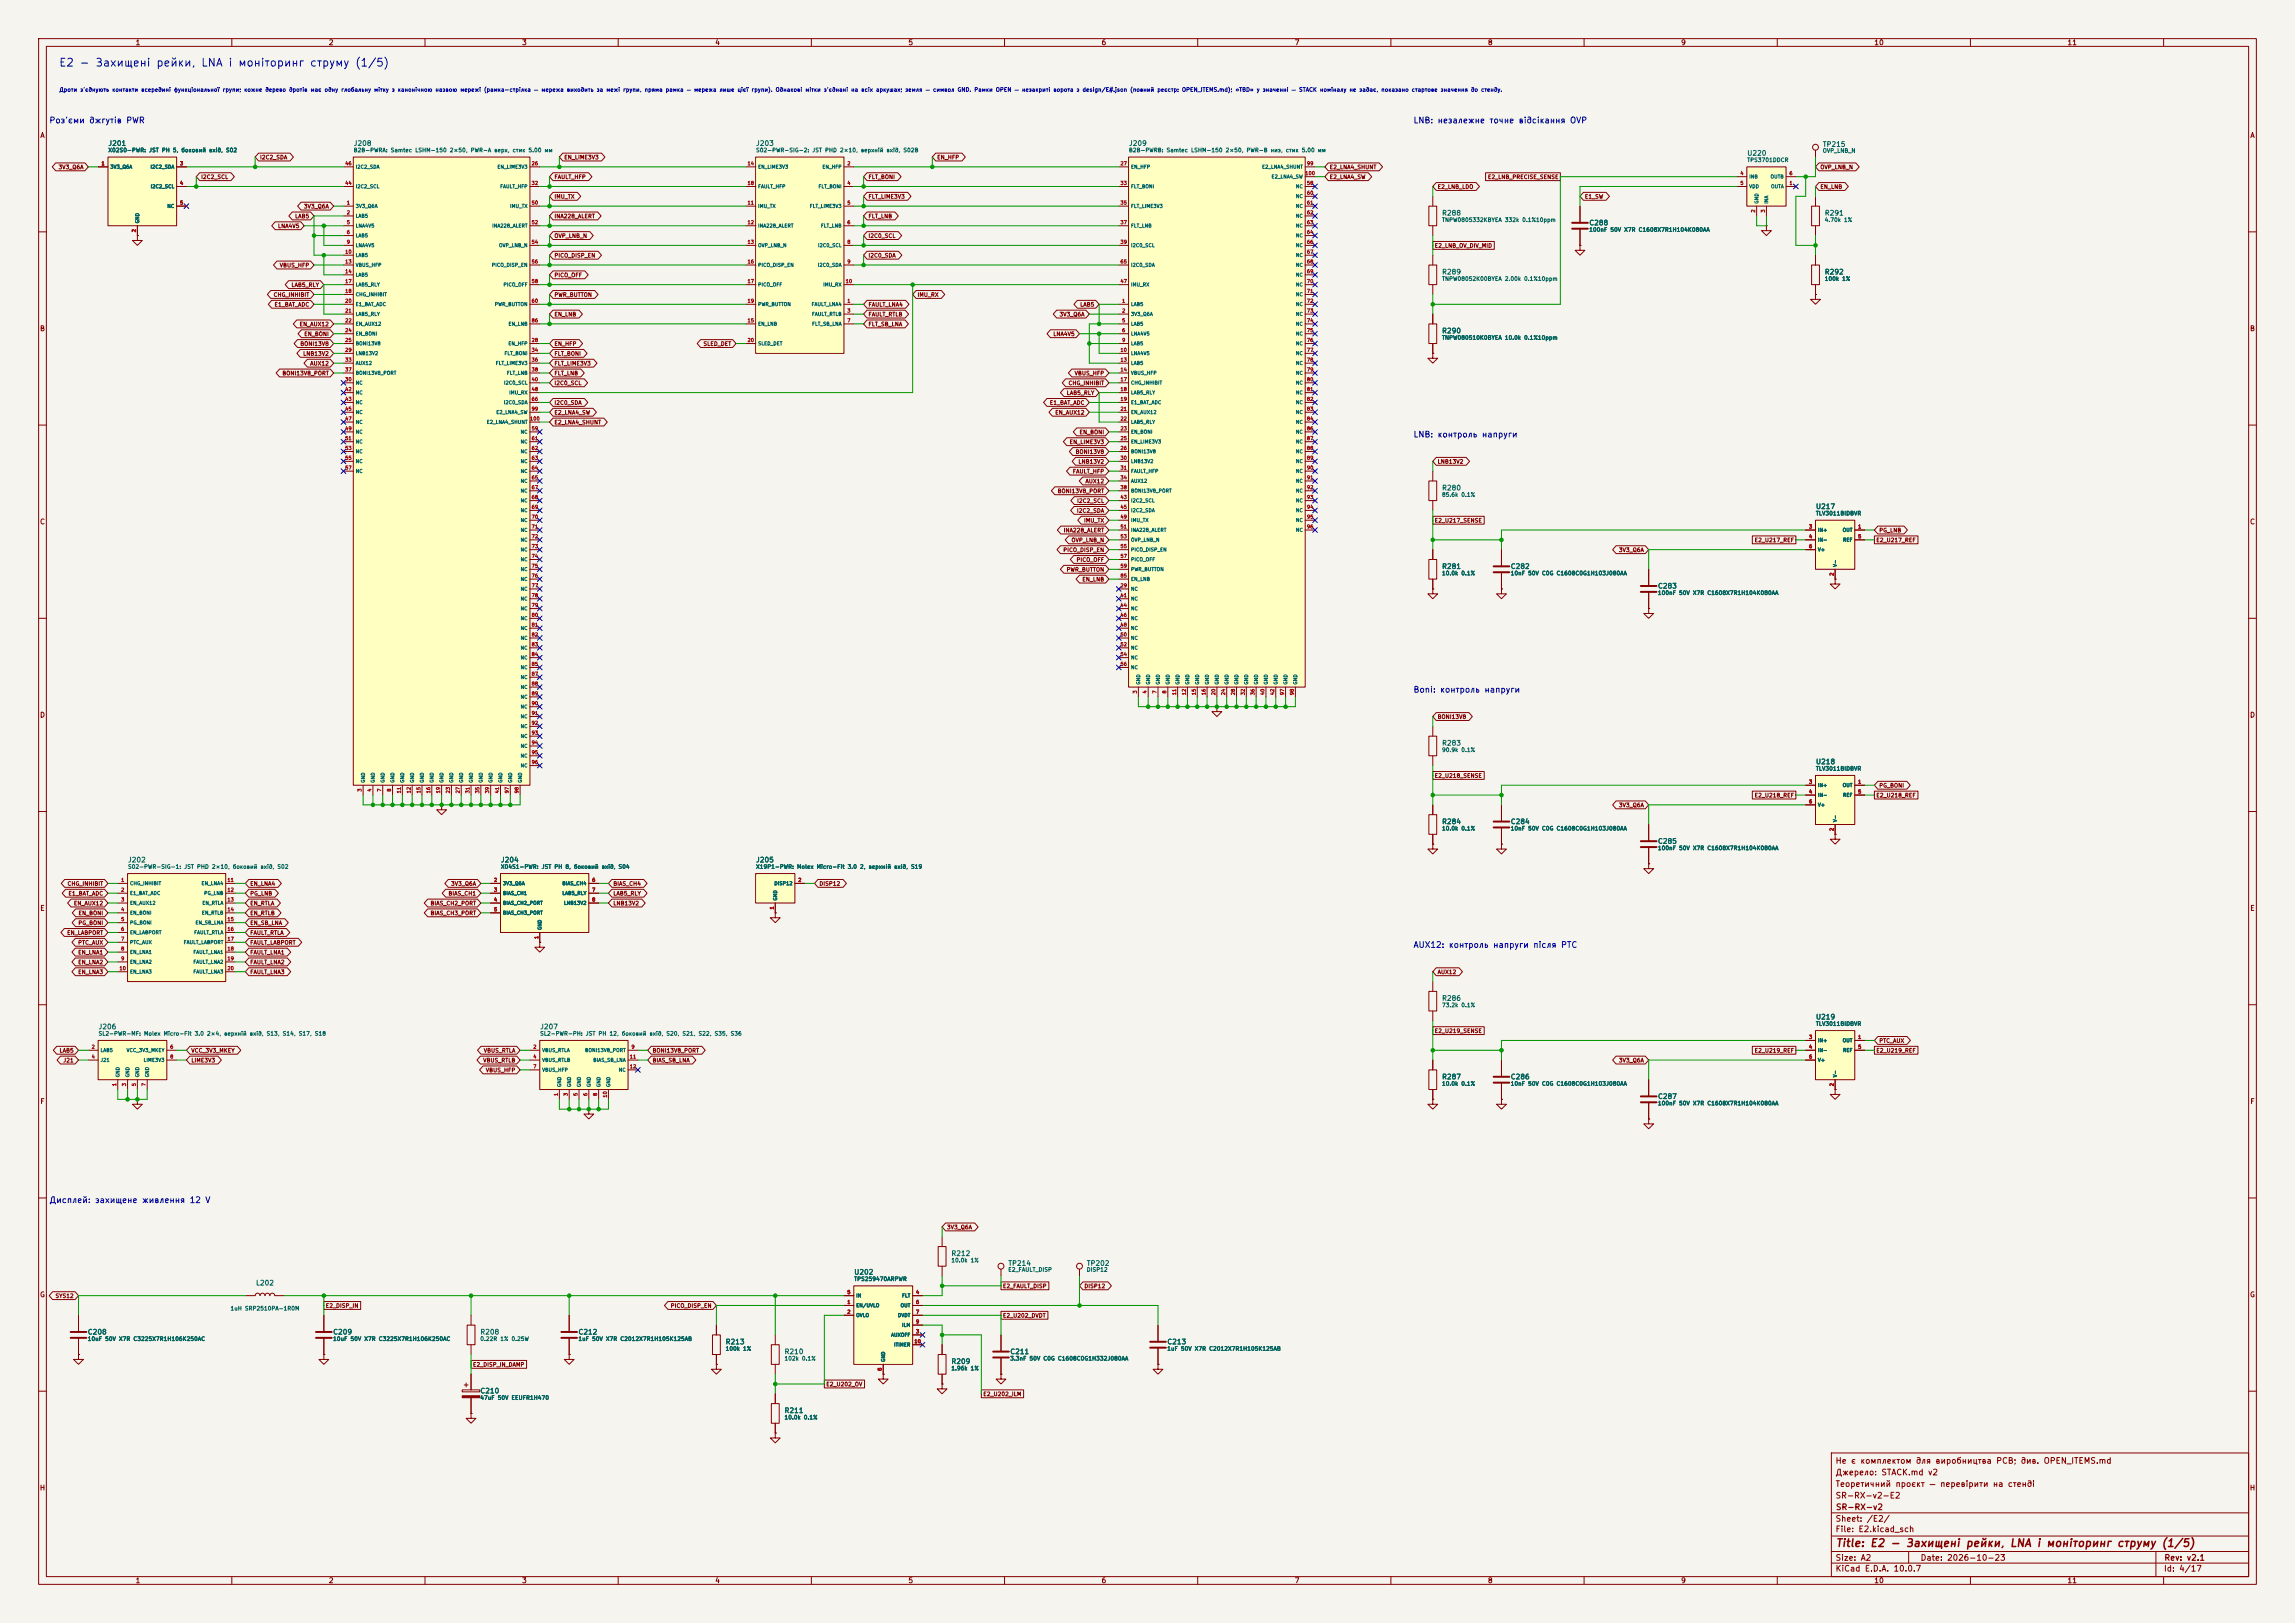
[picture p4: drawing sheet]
<svg xmlns="http://www.w3.org/2000/svg" width="594mm" height="420mm" viewBox="0 0 594 420" stroke-linecap="round" stroke-linejoin="round" font-family="sans-serif">
<defs><g id="words">
<text font-size="2" fill="#0000c2" x="15.1" y="17.7">E2 - Захищені рейки, LNA і моніторинг струму (1/5)</text>
<text font-size="2" fill="#840000" x="475" y="400.8">Title: E2 - Захищені рейки, LNA і моніторинг струму (1/5)</text>
<g font-size="1.5" fill="#0000c2">
<text x="12.6" y="32.3">Роз'єми джгутів PWR</text>
<text x="365.7" y="32.3">LNB: незалежне точне відсікання OVP</text>
<text x="365.7" y="113.6">LNB: контроль напруги</text>
<text x="365.7" y="179.6">Boni: контроль напруги</text>
<text x="365.7" y="245.6">AUX12: контроль напруги після PTC</text>
<text x="12.6" y="311.7">Дисплей: захищене живлення 12 V</text>
</g>
<g font-size="1.5" fill="#840000">
<text x="475" y="382.1">Джерело: STACK.md v2</text>
<text x="475" y="379.1">Не є комплектом для виробництва PCB; див. OPEN_ITEMS.md</text>
<text x="475" y="388.1">SR-RX-v2-E2</text>
<text x="475" y="385.1">Теоретичний проєкт — перевірити на стенді</text>
<text x="475" y="394.1">Sheet: /E2/</text>
<text x="475.1" y="391.1">SR-RX-v2</text>
<text x="475" y="396.8">File: E2.kicad_sch</text>
<text x="475" y="407">KiCad E.D.A. 10.0.7</text>
<text x="475" y="404.2">Size: A2</text>
<text x="497" y="404.2">Date: 2026-10-23</text>
<text x="560" y="407">Id: 4/17</text>
<text x="560.1" y="404.2">Rev: v2.1</text>
</g>
<g font-size="1.3" fill="#840000">
<text x="35" y="12">1</text>
<text x="85" y="12">2</text>
<text x="135" y="12">3</text>
<text x="185" y="12">4</text>
<text x="235" y="12">5</text>
<text x="285" y="12">6</text>
<text x="335" y="12">7</text>
<text x="385" y="12">8</text>
<text x="435" y="12">9</text>
<text x="485" y="12">10</text>
<text x="535" y="12">11</text>
<text x="10.3" y="36">A</text>
<text x="582.3" y="36">A</text>
<text x="10.2" y="86">B</text>
<text x="582.2" y="86">B</text>
<text x="10.2" y="136">C</text>
<text x="582.2" y="136">C</text>
<text x="10.2" y="186">D</text>
<text x="582.2" y="186">D</text>
<text x="10.3" y="236">E</text>
<text x="582.3" y="236">E</text>
<text x="10.3" y="286">F</text>
<text x="582.3" y="286">F</text>
<text x="10.2" y="336">G</text>
<text x="582.2" y="336">G</text>
<text x="10.2" y="386">H</text>
<text x="582.2" y="386">H</text>
<text x="35" y="410">1</text>
<text x="85" y="410">2</text>
<text x="135" y="410">3</text>
<text x="185" y="410">4</text>
<text x="235" y="410">5</text>
<text x="285" y="410">6</text>
<text x="335" y="410">7</text>
<text x="385" y="410">8</text>
<text x="435" y="410">9</text>
<text x="485" y="410">10</text>
<text x="535" y="410">11</text>
</g>
<g font-size="1.3" fill="#006464">
<text x="27.9" y="38">J201</text>
<text x="91.4" y="38">J208</text>
<text x="195.6" y="38">J203</text>
<text x="292.1" y="38">J209</text>
<text x="452.1" y="40.6">U220</text>
<text x="471.7" y="38.3">TP215</text>
<text x="373.1" y="56.1">R288</text>
<text x="411.2" y="58.6">C288</text>
<text x="472.2" y="56.1">R291</text>
<text x="373.1" y="71.3">R289</text>
<text x="472.2" y="71.3">R292</text>
<text x="373.1" y="86.6">R290</text>
<text x="373.1" y="127.2">R280</text>
<text x="469.9" y="132">U217</text>
<text x="373.1" y="147.5">R281</text>
<text x="390.9" y="147.5">C282</text>
<text x="429" y="152.6">C283</text>
<text x="373.1" y="193.2">R283</text>
<text x="469.9" y="198.1">U218</text>
<text x="373.1" y="213.6">R284</text>
<text x="390.9" y="213.6">C284</text>
<text x="429" y="218.6">C285</text>
<text x="33" y="223.5">J202</text>
<text x="129.5" y="223.5">J204</text>
<text x="195.6" y="223.5">J205</text>
<text x="373.1" y="259.3">R286</text>
<text x="25.4" y="266.6">J206</text>
<text x="139.7" y="266.6">J207</text>
<text x="469.9" y="264.1">U219</text>
<text x="373.1" y="279.6">R287</text>
<text x="390.9" y="279.6">C286</text>
<text x="429" y="284.7">C287</text>
<text x="246.1" y="325.3">R212</text>
<text x="260.8" y="327.9">TP214</text>
<text x="281.2" y="327.9">TP202</text>
<text x="66.1" y="332.9">L202</text>
<text x="221" y="330.1">U202</text>
<text x="22.6" y="345.6">C208</text>
<text x="86.1" y="345.6">C209</text>
<text x="124.2" y="345.6">R208</text>
<text x="149.6" y="345.6">C212</text>
<text x="187.7" y="348.2">R213</text>
<text x="202.9" y="350.7">R210</text>
<text x="246.1" y="353.3">R209</text>
<text x="261.4" y="350.7">C211</text>
<text x="302" y="348.2">C213</text>
<text x="124.2" y="360.9">C210</text>
<text x="202.9" y="366">R211</text>
</g>
<text font-size="1" fill="#0000c2" x="15.2" y="24">Дроти з'єднують контакти всередині функціональної групи; кожне дерево дротів має одну глобальну мітку з канонічною назвою мережі (рамка-стрілка — мережа виходить за межі групи, пряма рамка — мережа лише цієї групи). Однакові мітки з'єднані на всіх аркушах; земля — символ GND. Рамки OPEN — незакриті ворота з design/E#.json (повний реєстр: OPEN_ITEMS.md); «TBD» у значенні — STACK номіналу не задає, показано стартове значення до стенду.</text>
<g font-size="1" fill="#006464">
<text x="27.9" y="39.6">X02S0-PWR: JST PH 5, боковий вхід, S02</text>
<text x="91.4" y="39.6">B2B-PWRA: Samtec LSHM-150 2×50, PWR-A верх, стик 5.00 мм</text>
<text x="195.6" y="39.6">S02-PWR-SIG-2: JST PHD 2×10, верхній вхід, S02B</text>
<text x="292.1" y="39.6">B2B-PWRB: Samtec LSHM-150 2×50, PWR-B низ, стик 5.00 мм</text>
<text x="471.7" y="39.8">OVP_LNB_N</text>
<text x="452.1" y="42.2">TPS3701DDCR</text>
<text x="373.1" y="57.7">TNPW0805332KBYEA 332k 0.1%10ppm</text>
<text x="472.2" y="57.7">4.70k 1%</text>
<text x="411.2" y="60.2">100nF 50V X7R C1608X7R1H104K080AA</text>
<text x="373.1" y="72.9">TNPW08052K00BYEA 2.00k 0.1%10ppm</text>
<text x="472.2" y="72.9">100k 1%</text>
<text x="373.1" y="88.1">TNPW080510K0BYEA 10.0k 0.1%10ppm</text>
<text x="373.1" y="128.8">85.6k 0.1%</text>
<text x="469.9" y="133.6">TLV3011BIDBVR</text>
<text x="373.1" y="149.1">10.0k 0.1%</text>
<text x="390.9" y="149.1">10nF 50V C0G C1608C0G1H103J080AA</text>
<text x="429" y="154.2">100nF 50V X7R C1608X7R1H104K080AA</text>
<text x="373.1" y="194.8">90.9k 0.1%</text>
<text x="469.9" y="199.7">TLV3011BIDBVR</text>
<text x="373.1" y="215.1">10.0k 0.1%</text>
<text x="390.9" y="215.1">10nF 50V C0G C1608C0G1H103J080AA</text>
<text x="429" y="220.2">100nF 50V X7R C1608X7R1H104K080AA</text>
<text x="33" y="225.1">S02-PWR-SIG-1: JST PHD 2×10, боковий вхід, S02</text>
<text x="129.5" y="225.1">X04S1-PWR: JST PH 8, боковий вхід, S04</text>
<text x="195.6" y="225.1">X19P1-PWR: Molex Micro-Fit 3.0 2, верхній вхід, S19</text>
<text x="373.1" y="260.9">73.2k 0.1%</text>
<text x="25.4" y="268.2">SL2-PWR-MF: Molex Micro-Fit 3.0 2×4, верхній вхід, S13, S14, S17, S18</text>
<text x="139.7" y="268.2">SL2-PWR-PH: JST PH 12, боковий вхід, S20, S21, S22, S35, S36</text>
<text x="469.9" y="265.7">TLV3011BIDBVR</text>
<text x="373.1" y="281.2">10.0k 0.1%</text>
<text x="390.9" y="281.2">10nF 50V C0G C1608C0G1H103J080AA</text>
<text x="429" y="286.3">100nF 50V X7R C1608X7R1H104K080AA</text>
<text x="246.1" y="326.9">10.0k 1%</text>
<text x="260.8" y="329.3">E2_FAULT_DISP</text>
<text x="281.2" y="329.3">DISP12</text>
<text x="221" y="331.7">TPS259470ARPWR</text>
<text x="59.6" y="339.4">1uH SRP2510PA-1R0M</text>
<text x="22.6" y="347.2">10uF 50V X7R C3225X7R1H106K250AC</text>
<text x="86.1" y="347.2">10uF 50V X7R C3225X7R1H106K250AC</text>
<text x="124.2" y="347.2">0.22R 1% 0.25W</text>
<text x="149.6" y="347.2">1uF 50V X7R C2012X7R1H105K125AB</text>
<text x="187.7" y="349.8">100k 1%</text>
<text x="202.9" y="352.3">102k 0.1%</text>
<text x="261.4" y="352.3">3.3nF 50V C0G C1608C0G1H332J080AA</text>
<text x="302" y="349.8">1uF 50V X7R C2012X7R1H105K125AB</text>
<text x="246.1" y="354.8">1.96k 1%</text>
<text x="124.2" y="362.5">47uF 50V EEUFR1H470</text>
<text x="202.9" y="367.5">10.0k 0.1%</text>
</g>
<g font-size="1" fill="#840000">
<text x="67.2" y="41.5">I2C2_SDA</text>
<text x="145.9" y="41.5">EN_LIME3V3</text>
<text x="242.4" y="41.5">EN_HFP</text>
<text x="15" y="44">3V3_Q6A</text>
<text x="51.9" y="46.6">I2C2_SCL</text>
<text x="143.4" y="46.6">FAULT_HFP</text>
<text x="224.7" y="46.6">FLT_BONI</text>
<text x="344" y="44">E2_LNA4_SHUNT</text>
<text x="344" y="46.6">E2_LNA4_SW</text>
<text x="385" y="46.6">E2_LNB_PRECISE_SENSE</text>
<text x="471" y="44">OVP_LNB_N</text>
<text x="143.4" y="51.6">IMU_TX</text>
<text x="224.7" y="51.6">FLT_LIME3V3</text>
<text x="372" y="49.1">E2_LNB_LDO</text>
<text x="410.1" y="51.6">E1_SW</text>
<text x="471" y="49.1">EN_LNB</text>
<text x="71.8" y="59.3">LNA4V5</text>
<text x="76.3" y="56.7">LAB5</text>
<text x="78.5" y="54.2">3V3_Q6A</text>
<text x="143.4" y="56.7">INA228_ALERT</text>
<text x="224.7" y="56.7">FLT_LNB</text>
<text x="143.4" y="61.8">OVP_LNB_N</text>
<text x="224.7" y="61.8">I2C0_SCL</text>
<text x="371.2" y="64.3">E2_LNB_OV_DIV_MID</text>
<text x="72.3" y="69.4">VBUS_HFP</text>
<text x="143.4" y="66.9">PICO_DISP_EN</text>
<text x="143.4" y="72">PICO_OFF</text>
<text x="224.7" y="66.9">I2C0_SDA</text>
<text x="70.7" y="77">CHG_INHIBIT</text>
<text x="75.3" y="74.5">LAB5_RLY</text>
<text x="143.4" y="77">PWR_BUTTON</text>
<text x="237.4" y="77">IMU_RX</text>
<text x="70.9" y="79.6">E1_BAT_ADC</text>
<text x="143.4" y="82.1">EN_LNB</text>
<text x="224.7" y="79.6">FAULT_LNA4</text>
<text x="224.7" y="82.1">FAULT_RTLB</text>
<text x="274.1" y="82.1">3V3_Q6A</text>
<text x="279.5" y="79.6">LAB5</text>
<text x="77.4" y="84.7">EN_AUX12</text>
<text x="77.6" y="89.7">BONI13V8</text>
<text x="78.6" y="87.2">EN_BONI</text>
<text x="143.4" y="89.7">EN_HFP</text>
<text x="181.9" y="89.7">SLED_DET</text>
<text x="224.7" y="84.7">FLT_SB_LNA</text>
<text x="272.5" y="87.2">LNA4V5</text>
<text x="78.3" y="92.3">LNB13V2</text>
<text x="80.2" y="94.8">AUX12</text>
<text x="143.4" y="92.3">FLT_BONI</text>
<text x="143.4" y="94.8">FLT_LIME3V3</text>
<text x="73" y="97.4">BONI13V8_PORT</text>
<text x="143.4" y="97.4">FLT_LNB</text>
<text x="143.4" y="99.9">I2C0_SCL</text>
<text x="276.4" y="99.9">CHG_INHIBIT</text>
<text x="278" y="97.4">VBUS_HFP</text>
<text x="143.4" y="107.5">E2_LNA4_SW</text>
<text x="143.4" y="105">I2C0_SDA</text>
<text x="271.6" y="105">E1_BAT_ADC</text>
<text x="273" y="107.5">EN_AUX12</text>
<text x="276" y="102.4">LAB5_RLY</text>
<text x="143.4" y="110.1">E2_LNA4_SHUNT</text>
<text x="279.3" y="112.6">EN_BONI</text>
<text x="276.7" y="115.1">EN_LIME3V3</text>
<text x="278.3" y="117.7">BONI13V8</text>
<text x="277.5" y="122.8">FAULT_HFP</text>
<text x="279" y="120.2">LNB13V2</text>
<text x="280.8" y="125.3">AUX12</text>
<text x="372" y="120.2">LNB13V2</text>
<text x="273.6" y="127.8">BONI13V8_PORT</text>
<text x="278.7" y="130.4">I2C2_SCL</text>
<text x="278.6" y="132.9">I2C2_SDA</text>
<text x="280.5" y="135.5">IMU_TX</text>
<text x="371.2" y="135.5">E2_U217_SENSE</text>
<text x="275.1" y="143.1">PICO_DISP_EN</text>
<text x="275.2" y="138">INA228_ALERT</text>
<text x="277.2" y="140.5">OVP_LNB_N</text>
<text x="418.9" y="143.1">3V3_Q6A</text>
<text x="454" y="140.5">E2_U217_REF</text>
<text x="485.5" y="140.5">E2_U217_REF</text>
<text x="486.3" y="138">PG_LNB</text>
<text x="276" y="148.2">PWR_BUTTON</text>
<text x="278.5" y="145.6">PICO_OFF</text>
<text x="280" y="150.7">EN_LNB</text>
<text x="372" y="186.3">BONI13V8</text>
<text x="371.2" y="201.5">E2_U218_SENSE</text>
<text x="418.9" y="209.1">3V3_Q6A</text>
<text x="454" y="206.6">E2_U218_REF</text>
<text x="485.5" y="206.6">E2_U218_REF</text>
<text x="486.3" y="204">PG_BONI</text>
<text x="17.4" y="229.4">CHG_INHIBIT</text>
<text x="17.6" y="232">E1_BAT_ADC</text>
<text x="64.6" y="229.4">EN_LNA4</text>
<text x="64.6" y="232">PG_LNB</text>
<text x="116" y="232">BIAS_CH1</text>
<text x="116.6" y="229.4">3V3_Q6A</text>
<text x="158.6" y="229.4">BIAS_CH4</text>
<text x="158.6" y="232">LAB5_RLY</text>
<text x="212" y="229.4">DISP12</text>
<text x="19" y="234.5">EN_AUX12</text>
<text x="20.2" y="239.6">PG_BONI</text>
<text x="20.2" y="237.1">EN_BONI</text>
<text x="64.6" y="234.5">EN_RTLA</text>
<text x="64.6" y="237.1">EN_RTLB</text>
<text x="64.6" y="239.6">EN_SB_LNA</text>
<text x="111.3" y="237.1">BIAS_CH3_PORT</text>
<text x="111.3" y="234.5">BIAS_CH2_PORT</text>
<text x="158.6" y="234.5">LNB13V2</text>
<text x="17.3" y="242.1">EN_LABPORT</text>
<text x="20.1" y="244.7">PTC_AUX</text>
<text x="64.6" y="242.1">FAULT_RTLA</text>
<text x="64.6" y="244.7">FAULT_LABPORT</text>
<text x="20.1" y="247.2">EN_LNA1</text>
<text x="20.1" y="249.8">EN_LNA2</text>
<text x="64.6" y="247.2">FAULT_LNA1</text>
<text x="64.6" y="249.8">FAULT_LNA2</text>
<text x="20.1" y="252.3">EN_LNA3</text>
<text x="64.6" y="252.3">FAULT_LNA3</text>
<text x="372" y="252.3">AUX12</text>
<text x="371.2" y="267.5">E2_U219_SENSE</text>
<text x="15.3" y="272.6">LAB5</text>
<text x="16.3" y="275.2">J21</text>
<text x="49.4" y="275.2">LIME3V3</text>
<text x="49.4" y="272.6">VCC_3V3_MKEY</text>
<text x="125" y="275.2">VBUS_RTLB</text>
<text x="125.1" y="272.6">VBUS_RTLA</text>
<text x="168.8" y="272.6">BONI13V8_PORT</text>
<text x="168.8" y="275.2">BIAS_SB_LNA</text>
<text x="418.9" y="275.2">3V3_Q6A</text>
<text x="454" y="272.6">E2_U219_REF</text>
<text x="485.5" y="272.6">E2_U219_REF</text>
<text x="486.3" y="270.1">PTC_AUX</text>
<text x="125.6" y="277.7">VBUS_HFP</text>
<text x="245" y="318.3">3V3_Q6A</text>
<text x="259.5" y="333.6">E2_FAULT_DISP</text>
<text x="280.5" y="333.6">DISP12</text>
<text x="14.2" y="336.1">SYS12</text>
<text x="84.2" y="338.7">E2_DISP_IN</text>
<text x="173.5" y="338.7">PICO_DISP_EN</text>
<text x="259.5" y="341.2">E2_U202_DVDT</text>
<text x="122.3" y="353.9">E2_DISP_IN_DAMP</text>
<text x="213.7" y="359">E2_U202_OV</text>
<text x="254.4" y="361.5">E2_U202_ILM</text>
</g>
<g font-size=".9" fill="#a90000">
<text x="26.2" y="43">1</text>
<text x="46.5" y="43">3</text>
<text x="89.2" y="43">46</text>
<text x="137.5" y="43">26</text>
<text x="193.4" y="43">14</text>
<text x="219.2" y="43">2</text>
<text x="289.9" y="43">27</text>
<text x="337.7" y="45.5">100</text>
<text x="338.2" y="43">99</text>
<text x="450.3" y="45.5">4</text>
<text x="463" y="45.5">6</text>
<text x="46.5" y="48.1">4</text>
<text x="46.5" y="53.1">5</text>
<text x="89.2" y="48.1">44</text>
<text x="89.7" y="53.1">1</text>
<text x="137.5" y="48.1">32</text>
<text x="137.5" y="53.1">50</text>
<text x="193.4" y="53.1">11</text>
<text x="193.4" y="48.1">18</text>
<text x="219.2" y="48.1">4</text>
<text x="219.2" y="53.1">5</text>
<text x="289.9" y="48.1">33</text>
<text x="289.9" y="53.1">35</text>
<text x="338.2" y="48.1">58</text>
<text x="338.2" y="50.6">60</text>
<text x="338.2" y="53.1">61</text>
<text x="450.3" y="48.1">5</text>
<text x="463" y="48.1">1</text>
<text x="89.7" y="55.7">2</text>
<text x="89.7" y="58.2">5</text>
<text x="137.5" y="58.2">52</text>
<text x="193.4" y="58.2">12</text>
<text x="219.2" y="58.2">6</text>
<text x="289.9" y="58.2">37</text>
<text x="338.2" y="55.7">62</text>
<text x="338.2" y="58.2">63</text>
<text x="454.5" y="55.1" transform="rotate(-90 454.5 55.1)">2</text>
<text x="457" y="55.1" transform="rotate(-90 457 55.1)">3</text>
<text x="35.4" y="60.2" transform="rotate(-90 35.4 60.2)">2</text>
<text x="89.2" y="65.8">10</text>
<text x="89.7" y="60.8">6</text>
<text x="89.7" y="63.3">9</text>
<text x="137.5" y="63.3">54</text>
<text x="193.4" y="63.3">13</text>
<text x="219.2" y="63.3">8</text>
<text x="289.9" y="63.3">39</text>
<text x="338.2" y="60.8">64</text>
<text x="338.2" y="63.3">66</text>
<text x="338.2" y="65.8">67</text>
<text x="89.2" y="68.4">13</text>
<text x="89.2" y="70.9">14</text>
<text x="137.5" y="68.4">56</text>
<text x="193.4" y="68.4">16</text>
<text x="219.2" y="68.4">9</text>
<text x="289.9" y="68.4">65</text>
<text x="338.2" y="68.4">68</text>
<text x="338.2" y="70.9">69</text>
<text x="89.2" y="73.5">17</text>
<text x="89.2" y="76">18</text>
<text x="137.5" y="73.5">58</text>
<text x="193.4" y="73.5">17</text>
<text x="218.8" y="73.5">10</text>
<text x="289.9" y="73.5">47</text>
<text x="338.2" y="73.5">70</text>
<text x="338.2" y="76">71</text>
<text x="89.2" y="78.5">20</text>
<text x="89.2" y="81.1">21</text>
<text x="89.2" y="83.6">22</text>
<text x="137.5" y="78.5">60</text>
<text x="137.5" y="83.6">86</text>
<text x="193.4" y="83.6">15</text>
<text x="193.4" y="78.5">19</text>
<text x="219.2" y="78.5">1</text>
<text x="219.2" y="81.1">3</text>
<text x="219.2" y="83.6">7</text>
<text x="290.3" y="78.5">1</text>
<text x="290.3" y="81.1">2</text>
<text x="290.3" y="83.6">5</text>
<text x="338.2" y="78.5">72</text>
<text x="338.2" y="81.1">73</text>
<text x="338.2" y="83.6">74</text>
<text x="89.2" y="86.2">24</text>
<text x="89.2" y="88.7">25</text>
<text x="137.5" y="88.7">28</text>
<text x="193.4" y="88.7">20</text>
<text x="290.3" y="86.2">6</text>
<text x="290.3" y="88.7">9</text>
<text x="338.2" y="86.2">75</text>
<text x="338.2" y="88.7">76</text>
<text x="89.2" y="91.2">29</text>
<text x="89.2" y="93.8">33</text>
<text x="137.5" y="91.2">34</text>
<text x="137.5" y="93.8">36</text>
<text x="289.9" y="91.2">10</text>
<text x="289.9" y="93.8">13</text>
<text x="338.2" y="91.2">77</text>
<text x="338.2" y="93.8">78</text>
<text x="89.2" y="98.9">30</text>
<text x="89.2" y="96.3">37</text>
<text x="89.2" y="101.4">42</text>
<text x="137.5" y="96.3">38</text>
<text x="137.5" y="98.9">40</text>
<text x="137.5" y="101.4">48</text>
<text x="289.9" y="96.3">14</text>
<text x="289.9" y="98.9">17</text>
<text x="289.9" y="101.4">18</text>
<text x="338.2" y="96.3">79</text>
<text x="338.2" y="98.9">80</text>
<text x="338.2" y="101.4">81</text>
<text x="89.2" y="103.9">43</text>
<text x="89.2" y="106.5">45</text>
<text x="137.5" y="103.9">66</text>
<text x="137.5" y="106.5">99</text>
<text x="289.9" y="103.9">19</text>
<text x="289.9" y="106.5">21</text>
<text x="338.2" y="103.9">82</text>
<text x="338.2" y="106.5">83</text>
<text x="89.2" y="109">47</text>
<text x="89.2" y="111.6">49</text>
<text x="137.1" y="109">100</text>
<text x="137.5" y="111.6">59</text>
<text x="289.9" y="109">22</text>
<text x="289.9" y="111.6">23</text>
<text x="338.2" y="109">84</text>
<text x="338.2" y="111.6">86</text>
<text x="89.2" y="114.1">51</text>
<text x="89.2" y="116.6">53</text>
<text x="89.2" y="119.2">55</text>
<text x="137.5" y="114.1">61</text>
<text x="137.5" y="116.6">62</text>
<text x="137.5" y="119.2">63</text>
<text x="289.9" y="114.1">25</text>
<text x="289.9" y="116.6">26</text>
<text x="289.9" y="119.2">30</text>
<text x="338.2" y="114.1">87</text>
<text x="338.2" y="116.6">88</text>
<text x="338.2" y="119.2">89</text>
<text x="89.2" y="121.7">57</text>
<text x="137.5" y="121.7">64</text>
<text x="137.5" y="124.3">65</text>
<text x="289.9" y="121.7">31</text>
<text x="289.9" y="124.3">34</text>
<text x="338.2" y="121.7">90</text>
<text x="338.2" y="124.3">91</text>
<text x="137.5" y="126.8">67</text>
<text x="137.5" y="129.3">68</text>
<text x="137.5" y="131.9">69</text>
<text x="289.9" y="126.8">38</text>
<text x="289.9" y="129.3">43</text>
<text x="289.9" y="131.9">45</text>
<text x="338.2" y="126.8">92</text>
<text x="338.2" y="129.3">93</text>
<text x="338.2" y="131.9">94</text>
<text x="137.5" y="134.4">70</text>
<text x="137.5" y="137">71</text>
<text x="289.9" y="134.4">49</text>
<text x="289.9" y="137">51</text>
<text x="338.2" y="134.4">95</text>
<text x="338.2" y="137">96</text>
<text x="468.1" y="137">3</text>
<text x="480.8" y="137">1</text>
<text x="137.5" y="139.5">72</text>
<text x="137.5" y="142">73</text>
<text x="289.9" y="139.5">53</text>
<text x="289.9" y="142">55</text>
<text x="468.1" y="139.5">4</text>
<text x="468.1" y="142">6</text>
<text x="480.8" y="139.5">5</text>
<text x="137.5" y="144.6">74</text>
<text x="137.5" y="147.1">75</text>
<text x="137.5" y="149.7">76</text>
<text x="289.9" y="144.6">57</text>
<text x="289.9" y="147.1">59</text>
<text x="289.9" y="149.7">85</text>
<text x="474.8" y="149.1" transform="rotate(-90 474.8 149.1)">2</text>
<text x="137.5" y="152.2">77</text>
<text x="137.5" y="154.7">78</text>
<text x="289.9" y="152.2">29</text>
<text x="289.9" y="154.7">41</text>
<text x="137.5" y="157.3">79</text>
<text x="137.5" y="159.8">80</text>
<text x="289.9" y="157.3">44</text>
<text x="289.9" y="159.8">46</text>
<text x="137.5" y="162.4">81</text>
<text x="137.5" y="164.9">82</text>
<text x="137.5" y="167.4">83</text>
<text x="289.9" y="162.4">48</text>
<text x="289.9" y="164.9">50</text>
<text x="289.9" y="167.4">52</text>
<text x="137.5" y="170">84</text>
<text x="137.5" y="172.5">85</text>
<text x="289.9" y="170">54</text>
<text x="289.9" y="172.5">56</text>
<text x="137.5" y="175.1">87</text>
<text x="137.5" y="177.6">88</text>
<text x="294.4" y="179.6" transform="rotate(-90 294.4 179.6)">3</text>
<text x="297" y="179.6" transform="rotate(-90 297 179.6)">4</text>
<text x="299.5" y="179.6" transform="rotate(-90 299.5 179.6)">7</text>
<text x="302.1" y="179.6" transform="rotate(-90 302.1 179.6)">8</text>
<text x="137.5" y="180.1">89</text>
<text x="137.5" y="182.7">90</text>
<text x="137.5" y="185.2">91</text>
<text x="304.6" y="180" transform="rotate(-90 304.6 180)">11</text>
<text x="307.1" y="180" transform="rotate(-90 307.1 180)">12</text>
<text x="309.7" y="180" transform="rotate(-90 309.7 180)">15</text>
<text x="312.2" y="180" transform="rotate(-90 312.2 180)">16</text>
<text x="314.8" y="180" transform="rotate(-90 314.8 180)">20</text>
<text x="317.3" y="180" transform="rotate(-90 317.3 180)">24</text>
<text x="319.8" y="180" transform="rotate(-90 319.8 180)">28</text>
<text x="322.4" y="180" transform="rotate(-90 322.4 180)">32</text>
<text x="324.9" y="180" transform="rotate(-90 324.9 180)">36</text>
<text x="327.5" y="180" transform="rotate(-90 327.5 180)">40</text>
<text x="330" y="180" transform="rotate(-90 330 180)">42</text>
<text x="332.5" y="180" transform="rotate(-90 332.5 180)">97</text>
<text x="335.1" y="180" transform="rotate(-90 335.1 180)">98</text>
<text x="137.5" y="187.8">92</text>
<text x="137.5" y="190.3">93</text>
<text x="137.5" y="192.8">94</text>
<text x="137.5" y="195.4">95</text>
<text x="137.5" y="197.9">96</text>
<text x="468.1" y="203">3</text>
<text x="480.8" y="203">1</text>
<text x="93.8" y="205" transform="rotate(-90 93.8 205)">3</text>
<text x="96.3" y="205" transform="rotate(-90 96.3 205)">4</text>
<text x="98.9" y="205" transform="rotate(-90 98.9 205)">7</text>
<text x="101.4" y="205" transform="rotate(-90 101.4 205)">8</text>
<text x="103.9" y="205.4" transform="rotate(-90 103.9 205.4)">11</text>
<text x="106.5" y="205.4" transform="rotate(-90 106.5 205.4)">12</text>
<text x="109" y="205.4" transform="rotate(-90 109 205.4)">15</text>
<text x="111.6" y="205.4" transform="rotate(-90 111.6 205.4)">16</text>
<text x="114.1" y="205.4" transform="rotate(-90 114.1 205.4)">19</text>
<text x="116.6" y="205.4" transform="rotate(-90 116.6 205.4)">23</text>
<text x="119.2" y="205.4" transform="rotate(-90 119.2 205.4)">27</text>
<text x="121.7" y="205.4" transform="rotate(-90 121.7 205.4)">31</text>
<text x="124.3" y="205.4" transform="rotate(-90 124.3 205.4)">35</text>
<text x="126.8" y="205.4" transform="rotate(-90 126.8 205.4)">39</text>
<text x="129.3" y="205.4" transform="rotate(-90 129.3 205.4)">41</text>
<text x="131.9" y="205.4" transform="rotate(-90 131.9 205.4)">97</text>
<text x="134.4" y="205.4" transform="rotate(-90 134.4 205.4)">98</text>
<text x="468.1" y="205.5">4</text>
<text x="468.1" y="208.1">6</text>
<text x="480.8" y="205.5">5</text>
<text x="474.8" y="215.1" transform="rotate(-90 474.8 215.1)">2</text>
<text x="31.2" y="228.4">1</text>
<text x="31.2" y="230.9">2</text>
<text x="31.2" y="233.5">3</text>
<text x="58.8" y="228.4">11</text>
<text x="58.8" y="230.9">12</text>
<text x="58.8" y="233.5">13</text>
<text x="127.8" y="228.4">2</text>
<text x="127.8" y="230.9">3</text>
<text x="127.8" y="233.5">4</text>
<text x="153.2" y="228.4">6</text>
<text x="153.2" y="230.9">7</text>
<text x="153.2" y="233.5">8</text>
<text x="206.5" y="228.4">2</text>
<text x="31.2" y="236">4</text>
<text x="31.2" y="238.6">5</text>
<text x="58.8" y="236">14</text>
<text x="58.8" y="238.6">15</text>
<text x="127.8" y="236">5</text>
<text x="200.5" y="235.5" transform="rotate(-90 200.5 235.5)">1</text>
<text x="31.2" y="241.1">6</text>
<text x="31.2" y="243.6">7</text>
<text x="58.8" y="241.1">16</text>
<text x="58.8" y="243.6">17</text>
<text x="139.5" y="243.1" transform="rotate(-90 139.5 243.1)">1</text>
<text x="30.8" y="251.3">10</text>
<text x="31.2" y="246.2">8</text>
<text x="31.2" y="248.7">9</text>
<text x="58.8" y="246.2">18</text>
<text x="58.8" y="248.7">19</text>
<text x="58.8" y="251.3">20</text>
<text x="468.1" y="269">3</text>
<text x="480.8" y="269">1</text>
<text x="23.6" y="271.6">2</text>
<text x="23.6" y="274.1">4</text>
<text x="43.9" y="271.6">6</text>
<text x="43.9" y="274.1">8</text>
<text x="137.9" y="271.6">2</text>
<text x="137.9" y="274.1">4</text>
<text x="162.9" y="274.1">11</text>
<text x="163.3" y="271.6">9</text>
<text x="468.1" y="271.6">4</text>
<text x="468.1" y="274.1">6</text>
<text x="480.8" y="271.6">5</text>
<text x="30.3" y="281.2" transform="rotate(-90 30.3 281.2)">1</text>
<text x="32.8" y="281.2" transform="rotate(-90 32.8 281.2)">3</text>
<text x="35.4" y="281.2" transform="rotate(-90 35.4 281.2)">5</text>
<text x="37.9" y="281.2" transform="rotate(-90 37.9 281.2)">7</text>
<text x="137.9" y="276.7">7</text>
<text x="162.9" y="276.7">12</text>
<text x="474.8" y="281.2" transform="rotate(-90 474.8 281.2)">2</text>
<text x="144.6" y="283.7" transform="rotate(-90 144.6 283.7)">1</text>
<text x="147.1" y="283.7" transform="rotate(-90 147.1 283.7)">3</text>
<text x="149.7" y="283.7" transform="rotate(-90 149.7 283.7)">5</text>
<text x="152.2" y="283.7" transform="rotate(-90 152.2 283.7)">6</text>
<text x="154.7" y="283.7" transform="rotate(-90 154.7 283.7)">8</text>
<text x="157.3" y="284.1" transform="rotate(-90 157.3 284.1)">10</text>
<text x="219.2" y="335.1">5</text>
<text x="237" y="335.1">4</text>
<text x="219.2" y="337.6">1</text>
<text x="219.2" y="340.2">2</text>
<text x="237" y="337.6">6</text>
<text x="237" y="340.2">7</text>
<text x="236.6" y="347.8">10</text>
<text x="237" y="345.2">3</text>
<text x="237" y="342.7">9</text>
<text x="228.4" y="354.8" transform="rotate(-90 228.4 354.8)">8</text>
</g>
<g font-size=".9" fill="#006464">
<text x="28.5" y="43.9">3V3_Q6A</text>
<text x="38.8" y="43.9">I2C2_SDA</text>
<text x="92" y="43.9">I2C2_SDA</text>
<text x="128.6" y="43.9">EN_LIME3V3</text>
<text x="196.1" y="43.9">EN_LIME3V3</text>
<text x="212.7" y="43.9">EN_HFP</text>
<text x="292.6" y="43.9">EN_HFP</text>
<text x="326.5" y="43.9">E2_LNA4_SHUNT</text>
<text x="329" y="46.4">E2_LNA4_SW</text>
<text x="452.6" y="46.4">INB</text>
<text x="458.2" y="46.4">OUTB</text>
<text x="38.9" y="48.9">I2C2_SCL</text>
<text x="92" y="48.9">I2C2_SCL</text>
<text x="129.4" y="48.9">FAULT_HFP</text>
<text x="196.1" y="48.9">FAULT_HFP</text>
<text x="211.7" y="48.9">FLT_BONI</text>
<text x="292.6" y="48.9">FLT_BONI</text>
<text x="335.3" y="48.9">NC</text>
<text x="335.3" y="51.5">NC</text>
<text x="452.6" y="48.9">VDD</text>
<text x="455.3" y="52.8" transform="rotate(-90 455.3 52.8)">GND</text>
<text x="457.9" y="52.8" transform="rotate(-90 457.9 52.8)">INA</text>
<text x="458.3" y="48.9">OUTA</text>
<text x="36.2" y="57.9" transform="rotate(-90 36.2 57.9)">GND</text>
<text x="43.2" y="54">NC</text>
<text x="92" y="54">3V3_Q6A</text>
<text x="92" y="56.6">LAB5</text>
<text x="92" y="59.1">LNA4V5</text>
<text x="127.3" y="59.1">INA228_ALERT</text>
<text x="131.9" y="54">IMU_TX</text>
<text x="196.1" y="54">IMU_TX</text>
<text x="196.1" y="59.1">INA228_ALERT</text>
<text x="209.5" y="54">FLT_LIME3V3</text>
<text x="212.4" y="59.1">FLT_LNB</text>
<text x="292.6" y="54">FLT_LIME3V3</text>
<text x="292.6" y="59.1">FLT_LNB</text>
<text x="335.3" y="54">NC</text>
<text x="335.3" y="56.6">NC</text>
<text x="335.3" y="59.1">NC</text>
<text x="92" y="61.6">LAB5</text>
<text x="92" y="64.2">LNA4V5</text>
<text x="129.1" y="64.2">OVP_LNB_N</text>
<text x="196.1" y="64.2">OVP_LNB_N</text>
<text x="211.6" y="64.2">I2C0_SCL</text>
<text x="292.6" y="64.2">I2C0_SCL</text>
<text x="335.3" y="61.6">NC</text>
<text x="335.3" y="64.2">NC</text>
<text x="92" y="66.7">LAB5</text>
<text x="92" y="69.3">VBUS_HFP</text>
<text x="92" y="71.8">LAB5</text>
<text x="127.2" y="69.3">PICO_DISP_EN</text>
<text x="196.1" y="69.3">PICO_DISP_EN</text>
<text x="211.6" y="69.3">I2C0_SDA</text>
<text x="292.6" y="69.3">I2C0_SDA</text>
<text x="335.3" y="66.7">NC</text>
<text x="335.3" y="69.3">NC</text>
<text x="335.3" y="71.8">NC</text>
<text x="92" y="74.3">LAB5_RLY</text>
<text x="92" y="76.9">CHG_INHIBIT</text>
<text x="130.2" y="74.3">PICO_OFF</text>
<text x="196.1" y="74.3">PICO_OFF</text>
<text x="213" y="74.3">IMU_RX</text>
<text x="292.6" y="74.3">IMU_RX</text>
<text x="335.3" y="74.3">NC</text>
<text x="335.3" y="76.9">NC</text>
<text x="92" y="79.4">E1_BAT_ADC</text>
<text x="92" y="82">LAB5_RLY</text>
<text x="128" y="79.4">PWR_BUTTON</text>
<text x="196.1" y="79.4">PWR_BUTTON</text>
<text x="210" y="79.4">FAULT_LNA4</text>
<text x="210" y="82">FAULT_RTLB</text>
<text x="292.6" y="79.4">LAB5</text>
<text x="292.6" y="82">3V3_Q6A</text>
<text x="335.3" y="79.4">NC</text>
<text x="335.3" y="82">NC</text>
<text x="92" y="84.5">EN_AUX12</text>
<text x="92" y="87">EN_BONI</text>
<text x="92" y="89.6">BONI13V8</text>
<text x="131.5" y="89.6">EN_HFP</text>
<text x="131.5" y="84.5">EN_LNB</text>
<text x="196.1" y="84.5">EN_LNB</text>
<text x="196.1" y="89.6">SLED_DET</text>
<text x="210.1" y="84.5">FLT_SB_LNA</text>
<text x="292.6" y="84.5">LAB5</text>
<text x="292.6" y="87">LNA4V5</text>
<text x="292.6" y="89.6">LAB5</text>
<text x="335.3" y="84.5">NC</text>
<text x="335.3" y="87">NC</text>
<text x="335.3" y="89.6">NC</text>
<text x="92" y="92.1">LNB13V2</text>
<text x="92" y="94.7">AUX12</text>
<text x="128.2" y="94.7">FLT_LIME3V3</text>
<text x="130.5" y="92.1">FLT_BONI</text>
<text x="292.6" y="92.1">LNA4V5</text>
<text x="292.6" y="94.7">LAB5</text>
<text x="335.3" y="92.1">NC</text>
<text x="335.3" y="94.7">NC</text>
<text x="92" y="99.7">NC</text>
<text x="92" y="97.2">BONI13V8_PORT</text>
<text x="130.3" y="99.7">I2C0_SCL</text>
<text x="131.1" y="97.2">FLT_LNB</text>
<text x="292.6" y="97.2">VBUS_HFP</text>
<text x="292.6" y="99.7">CHG_INHIBIT</text>
<text x="335.3" y="97.2">NC</text>
<text x="335.3" y="99.7">NC</text>
<text x="92" y="102.3">NC</text>
<text x="92" y="104.8">NC</text>
<text x="92" y="107.4">NC</text>
<text x="128.3" y="107.4">E2_LNA4_SW</text>
<text x="130.3" y="104.8">I2C0_SDA</text>
<text x="131.7" y="102.3">IMU_RX</text>
<text x="292.6" y="102.3">LAB5_RLY</text>
<text x="292.6" y="104.8">E1_BAT_ADC</text>
<text x="292.6" y="107.4">EN_AUX12</text>
<text x="335.3" y="102.3">NC</text>
<text x="335.3" y="104.8">NC</text>
<text x="335.3" y="107.4">NC</text>
<text x="92" y="109.9">NC</text>
<text x="92" y="112.4">NC</text>
<text x="125.9" y="109.9">E2_LNA4_SHUNT</text>
<text x="134.6" y="112.4">NC</text>
<text x="292.6" y="109.9">LAB5_RLY</text>
<text x="292.6" y="112.4">EN_BONI</text>
<text x="335.3" y="109.9">NC</text>
<text x="335.3" y="112.4">NC</text>
<text x="92" y="115">NC</text>
<text x="92" y="117.5">NC</text>
<text x="134.6" y="115">NC</text>
<text x="134.6" y="117.5">NC</text>
<text x="292.6" y="115">EN_LIME3V3</text>
<text x="292.6" y="117.5">BONI13V8</text>
<text x="335.3" y="115">NC</text>
<text x="335.3" y="117.5">NC</text>
<text x="92" y="120.1">NC</text>
<text x="92" y="122.6">NC</text>
<text x="134.6" y="120.1">NC</text>
<text x="134.6" y="122.6">NC</text>
<text x="134.6" y="125.1">NC</text>
<text x="292.6" y="120.1">LNB13V2</text>
<text x="292.6" y="122.6">FAULT_HFP</text>
<text x="292.6" y="125.1">AUX12</text>
<text x="335.3" y="120.1">NC</text>
<text x="335.3" y="122.6">NC</text>
<text x="335.3" y="125.1">NC</text>
<text x="134.6" y="127.7">NC</text>
<text x="134.6" y="130.2">NC</text>
<text x="292.6" y="127.7">BONI13V8_PORT</text>
<text x="292.6" y="130.2">I2C2_SCL</text>
<text x="335.3" y="127.7">NC</text>
<text x="335.3" y="130.2">NC</text>
<text x="134.6" y="132.8">NC</text>
<text x="134.6" y="135.3">NC</text>
<text x="134.6" y="137.8">NC</text>
<text x="292.6" y="132.8">I2C2_SDA</text>
<text x="292.6" y="135.3">IMU_TX</text>
<text x="292.6" y="137.8">INA228_ALERT</text>
<text x="335.3" y="132.8">NC</text>
<text x="335.3" y="135.3">NC</text>
<text x="335.3" y="137.8">NC</text>
<text x="470.4" y="137.8">IN+</text>
<text x="476.8" y="137.8">OUT</text>
<text x="134.6" y="140.4">NC</text>
<text x="134.6" y="142.9">NC</text>
<text x="292.6" y="140.4">OVP_LNB_N</text>
<text x="292.6" y="142.9">PICO_DISP_EN</text>
<text x="470.4" y="140.4">IN-</text>
<text x="470.4" y="142.9">V+</text>
<text x="476.9" y="140.4">REF</text>
<text x="134.6" y="145.5">NC</text>
<text x="134.6" y="148">NC</text>
<text x="292.6" y="145.5">PICO_OFF</text>
<text x="292.6" y="148">PWR_BUTTON</text>
<text x="475.7" y="146.8" transform="rotate(-90 475.7 146.8)">V-</text>
<text x="134.6" y="150.5">NC</text>
<text x="134.6" y="153.1">NC</text>
<text x="134.6" y="155.6">NC</text>
<text x="292.6" y="153.1">NC</text>
<text x="292.6" y="155.6">NC</text>
<text x="292.6" y="150.5">EN_LNB</text>
<text x="134.6" y="158.2">NC</text>
<text x="134.6" y="160.7">NC</text>
<text x="292.6" y="158.2">NC</text>
<text x="292.6" y="160.7">NC</text>
<text x="134.6" y="163.2">NC</text>
<text x="134.6" y="165.8">NC</text>
<text x="292.6" y="163.2">NC</text>
<text x="292.6" y="165.8">NC</text>
<text x="134.6" y="168.3">NC</text>
<text x="134.6" y="170.9">NC</text>
<text x="134.6" y="173.4">NC</text>
<text x="292.6" y="168.3">NC</text>
<text x="292.6" y="170.9">NC</text>
<text x="292.6" y="173.4">NC</text>
<text x="134.6" y="175.9">NC</text>
<text x="134.6" y="178.5">NC</text>
<text x="295.3" y="177.3" transform="rotate(-90 295.3 177.3)">GND</text>
<text x="297.9" y="177.3" transform="rotate(-90 297.9 177.3)">GND</text>
<text x="300.4" y="177.3" transform="rotate(-90 300.4 177.3)">GND</text>
<text x="302.9" y="177.3" transform="rotate(-90 302.9 177.3)">GND</text>
<text x="305.5" y="177.3" transform="rotate(-90 305.5 177.3)">GND</text>
<text x="308" y="177.3" transform="rotate(-90 308 177.3)">GND</text>
<text x="310.6" y="177.3" transform="rotate(-90 310.6 177.3)">GND</text>
<text x="313.1" y="177.3" transform="rotate(-90 313.1 177.3)">GND</text>
<text x="315.6" y="177.3" transform="rotate(-90 315.6 177.3)">GND</text>
<text x="318.2" y="177.3" transform="rotate(-90 318.2 177.3)">GND</text>
<text x="320.7" y="177.3" transform="rotate(-90 320.7 177.3)">GND</text>
<text x="323.3" y="177.3" transform="rotate(-90 323.3 177.3)">GND</text>
<text x="325.8" y="177.3" transform="rotate(-90 325.8 177.3)">GND</text>
<text x="328.3" y="177.3" transform="rotate(-90 328.3 177.3)">GND</text>
<text x="330.9" y="177.3" transform="rotate(-90 330.9 177.3)">GND</text>
<text x="333.4" y="177.3" transform="rotate(-90 333.4 177.3)">GND</text>
<text x="336" y="177.3" transform="rotate(-90 336 177.3)">GND</text>
<text x="134.6" y="181">NC</text>
<text x="134.6" y="183.6">NC</text>
<text x="134.6" y="186.1">NC</text>
<text x="134.6" y="188.6">NC</text>
<text x="134.6" y="191.2">NC</text>
<text x="134.6" y="193.7">NC</text>
<text x="134.6" y="196.3">NC</text>
<text x="94.7" y="202.7" transform="rotate(-90 94.7 202.7)">GND</text>
<text x="97.2" y="202.7" transform="rotate(-90 97.2 202.7)">GND</text>
<text x="99.7" y="202.7" transform="rotate(-90 99.7 202.7)">GND</text>
<text x="102.3" y="202.7" transform="rotate(-90 102.3 202.7)">GND</text>
<text x="104.8" y="202.7" transform="rotate(-90 104.8 202.7)">GND</text>
<text x="107.4" y="202.7" transform="rotate(-90 107.4 202.7)">GND</text>
<text x="109.9" y="202.7" transform="rotate(-90 109.9 202.7)">GND</text>
<text x="112.4" y="202.7" transform="rotate(-90 112.4 202.7)">GND</text>
<text x="115" y="202.7" transform="rotate(-90 115 202.7)">GND</text>
<text x="117.5" y="202.7" transform="rotate(-90 117.5 202.7)">GND</text>
<text x="120.1" y="202.7" transform="rotate(-90 120.1 202.7)">GND</text>
<text x="122.6" y="202.7" transform="rotate(-90 122.6 202.7)">GND</text>
<text x="125.1" y="202.7" transform="rotate(-90 125.1 202.7)">GND</text>
<text x="127.7" y="202.7" transform="rotate(-90 127.7 202.7)">GND</text>
<text x="130.2" y="202.7" transform="rotate(-90 130.2 202.7)">GND</text>
<text x="132.8" y="202.7" transform="rotate(-90 132.8 202.7)">GND</text>
<text x="134.6" y="198.8">NC</text>
<text x="135.3" y="202.7" transform="rotate(-90 135.3 202.7)">GND</text>
<text x="470.4" y="203.9">IN+</text>
<text x="476.8" y="203.9">OUT</text>
<text x="470.4" y="206.4">IN-</text>
<text x="470.4" y="209">V+</text>
<text x="476.9" y="206.4">REF</text>
<text x="475.7" y="212.8" transform="rotate(-90 475.7 212.8)">V-</text>
<text x="33.5" y="229.3">CHG_INHIBIT</text>
<text x="33.5" y="231.8">E1_BAT_ADC</text>
<text x="52.1" y="229.3">EN_LNA4</text>
<text x="52.7" y="231.8">PG_LNB</text>
<text x="130.1" y="229.3">3V3_Q6A</text>
<text x="130.1" y="231.8">BIAS_CH1</text>
<text x="145.4" y="231.8">LAB5_RLY</text>
<text x="145.4" y="229.3">BIAS_CH4</text>
<text x="200.3" y="229.3">DISP12</text>
<text x="201.3" y="233.2" transform="rotate(-90 201.3 233.2)">GND</text>
<text x="33.5" y="234.4">EN_AUX12</text>
<text x="33.5" y="236.9">EN_BONI</text>
<text x="33.5" y="239.4">PG_BONI</text>
<text x="50.5" y="239.4">EN_SB_LNA</text>
<text x="52.1" y="236.9">EN_RTLB</text>
<text x="52.3" y="234.4">EN_RTLA</text>
<text x="130.1" y="234.4">BIAS_CH2_PORT</text>
<text x="130.1" y="236.9">BIAS_CH3_PORT</text>
<text x="145.9" y="234.4">LNB13V2</text>
<text x="33.5" y="242">EN_LABPORT</text>
<text x="33.5" y="244.5">PTC_AUX</text>
<text x="47.4" y="244.5">FAULT_LABPORT</text>
<text x="50.1" y="242">FAULT_RTLA</text>
<text x="140.4" y="240.8" transform="rotate(-90 140.4 240.8)">GND</text>
<text x="33.5" y="247.1">EN_LNA1</text>
<text x="33.5" y="249.6">EN_LNA2</text>
<text x="49.9" y="247.1">FAULT_LNA1</text>
<text x="49.9" y="249.6">FAULT_LNA2</text>
<text x="33.5" y="252.1">EN_LNA3</text>
<text x="49.9" y="252.1">FAULT_LNA3</text>
<text x="470.4" y="269.9">IN+</text>
<text x="476.8" y="269.9">OUT</text>
<text x="25.9" y="272.5">LAB5</text>
<text x="25.9" y="275">J21</text>
<text x="32.7" y="272.5">VCC_3V3_MKEY</text>
<text x="37.1" y="275">LIME3V3</text>
<text x="140.2" y="272.5">VBUS_RTLA</text>
<text x="140.2" y="275">VBUS_RTLB</text>
<text x="151.3" y="272.5">BONI13V8_PORT</text>
<text x="153.4" y="275">BIAS_SB_LNA</text>
<text x="470.4" y="272.5">IN-</text>
<text x="470.4" y="275">V+</text>
<text x="476.9" y="272.5">REF</text>
<text x="31.2" y="278.9" transform="rotate(-90 31.2 278.9)">GND</text>
<text x="33.7" y="278.9" transform="rotate(-90 33.7 278.9)">GND</text>
<text x="36.2" y="278.9" transform="rotate(-90 36.2 278.9)">GND</text>
<text x="38.8" y="278.9" transform="rotate(-90 38.8 278.9)">GND</text>
<text x="140.2" y="277.5">VBUS_HFP</text>
<text x="145.5" y="281.4" transform="rotate(-90 145.5 281.4)">GND</text>
<text x="148" y="281.4" transform="rotate(-90 148 281.4)">GND</text>
<text x="150.5" y="281.4" transform="rotate(-90 150.5 281.4)">GND</text>
<text x="153.1" y="281.4" transform="rotate(-90 153.1 281.4)">GND</text>
<text x="155.6" y="281.4" transform="rotate(-90 155.6 281.4)">GND</text>
<text x="158.2" y="281.4" transform="rotate(-90 158.2 281.4)">GND</text>
<text x="160" y="277.5">NC</text>
<text x="475.7" y="278.9" transform="rotate(-90 475.7 278.9)">V-</text>
<text x="221.5" y="336">IN</text>
<text x="233.4" y="336">FLT</text>
<text x="221.5" y="338.5">EN/UVLO</text>
<text x="221.5" y="341">OVLO</text>
<text x="232.3" y="341">DVDT</text>
<text x="233" y="338.5">OUT</text>
<text x="230.5" y="346.1">AUXOFF</text>
<text x="233.4" y="343.6">ILM</text>
<text x="229.3" y="352.5" transform="rotate(-90 229.3 352.5)">GND</text>
<text x="231.3" y="348.7">ITIMER</text>
</g>
</g></defs>
<path d="M0 0h594v420h-594z" fill="#f5f4ef" stroke="#f5f4ef" stroke-width=".26"/>
<g fill="none" stroke="#840000" stroke-width=".26">
<path d="M10 10h574v400h-574zM12 12h570v396h-570zM60 10v2M110 10v2M160 10v2M210 10v2M260 10v2M310 10v2M360 10v2M410 10v2M460 10v2M510 10v2"/>
<path d="M560 10v2M10 60h2M35.6 61v1.2h1.2l-1.2 1.3-1.3-1.3h1.3M35.6 61h.1M582 60h2M10 110h2M582 110h2M10 160h2M582 160h2M10 210h2M582 210h2M139.7 243.8v1.3h1.3l-1.3 1.3-1.3-1.3h1.3"/>
<path d="M139.7 243.8h.1M10 260h2M582 260h2M10 310h2M582 310h2M259.1 328.4v1.8M83.8 350.5v1.3h1.3l-1.3 1.3-1.3-1.3h1.3M83.8 350.5h.1M83.8 340.4v4.3M83.8 346.2v4.3M299.7 353.1v1.2h1.3l-1.3 1.3-1.3-1.3h1.3M299.7 353.1h.1"/>
<path d="M10 360h2M474 376h108v32h-108zM582 360h2M474 397.5h108M474 391.5h108M60 408v2M110 408v2M160 408v2M210 408v2M260 408v2M310 408v2M360 408v2"/>
<path d="M410 408v2M460 408v2M474 404.5h108M474 401.5h108M494 401.5v3M510 408v2M558 401.5v6.5M560 408v2"/>
<circle cx="259.1" cy="327.7" r=".76"/>
</g>
<path d="M81.8 344.7h4.1M81.8 346.2h4.1" fill="none" stroke="#840000" stroke-width=".51"/>
<path d="M27.9 40.6h17.8v17.8h-17.8z" fill="#ffffc2"/>
<path d="M25.4 43.2h2.5M27.9 40.6h17.8v17.8h-17.8zM35.6 58.4v2.6M45.7 43.2h2.6M45.7 48.3h2.6M45.7 53.3h2.6M426.7 147.3v4.3M426.7 153.2v4.3" fill="none" stroke="#840000" stroke-width=".26"/>
<path d="M424.7 151.6h4.1M424.7 153.2h4.1" fill="none" stroke="#840000" stroke-width=".51"/>
<path d="M195.6 226.1h10.1v7.6h-10.1z" fill="#ffffc2"/>
<g fill="none" stroke="#840000" stroke-width=".26">
<path d="M195.6 226.1h10.1v7.6h-10.1zM200.7 236.2v1.3h1.2l-1.2 1.3-1.3-1.3h1.3M200.7 236.2h.1M200.7 233.7v2.5M205.7 228.6h2.6M63.5 335.3h2.5l.2-.5 .5-.2 .4 .2 .2 .5 .2-.5 .4-.2 .5 .2 .2 .5 .2-.5 .4-.2 .5 .2 .1 .5 .2-.5 .5-.2 .4 .2 .2 .5h2.6M279.4 328.4v1.8M119.6 359.7h4.6v.5h-4.6zM120.1 358.4h1.1M120.6 357.9v1M120.9 342.9h2v5.1h-2zM121.9 340.4v2.5"/>
<path d="M121.9 348v2.5M121.9 355.6v4.1M147.3 350.5v1.3h1.3l-1.3 1.3-1.3-1.3h1.3M147.3 350.5h.1M147.3 340.4v4.3M147.3 346.2v4.3M185.4 353.1v1.2h1.3l-1.3 1.3-1.3-1.3h1.3M185.4 353.1h.1M243.8 358.1v1.3h1.3l-1.3 1.3-1.2-1.3h1.2M243.8 358.1h.1M259.1 345.4v4.4M259.1 351.3v4.3"/>
<path d="M121.9 365.8v1.2h1.3l-1.3 1.3-1.3-1.3h1.3M121.9 365.8h.1M121.9 361.7v4.1"/>
<circle cx="279.4" cy="327.7" r=".76"/>
</g>
<path d="M145.3 344.7h4.1M145.3 346.2h4.1M257 349.8h4.1M257 351.3h4.1" fill="none" stroke="#840000" stroke-width=".51"/>
<path d="M119.6 361.2h4.6v.5h-4.6z" fill="#840000" stroke="#840000" stroke-width=".26"/>
<path d="M139.7 269.2h22.9v12.7h-22.9z" fill="#ffffc2"/>
<g fill="none" stroke="#840000" stroke-width=".26">
<path d="M137.2 271.8h2.5M137.2 274.3h2.5M137.2 276.9h2.5M139.7 269.2h22.9v12.7h-22.9zM162.6 271.8h2.5M162.6 274.3h2.5M162.6 276.9h2.5M144.8 281.9v2.6M147.3 281.9v2.6M149.9 281.9v2.6M152.4 287v1.3h1.3l-1.3 1.3-1.3-1.3h1.3M152.4 287h.1"/>
<path d="M152.4 281.9v2.6M154.9 281.9v2.6M157.5 281.9v2.6M242.8 350.5h2.1v5.1h-2.1zM243.8 348v2.5M243.8 355.6v2.5"/>
</g>
<path d="M292.1 40.6h45.7v137.2h-45.7z" fill="#ffffc2"/>
<g fill="none" stroke="#840000" stroke-width=".26">
<path d="M289.6 43.2h2.5M289.6 48.3h2.5M289.6 53.3h2.5M289.6 58.4h2.5M292.1 40.6h45.7v137.2h-45.7zM337.8 43.2h2.6M337.8 48.3h2.6M337.8 53.3h2.6M337.8 58.4h2.6M337.8 50.8h2.6M337.8 55.9h2.6M337.8 45.7h2.6"/>
<path d="M289.6 78.7h2.5M289.6 63.5h2.5M289.6 73.7h2.5M289.6 68.6h2.5M337.8 78.7h2.6M337.8 63.5h2.6M337.8 73.7h2.6M337.8 61h2.6M337.8 68.6h2.6M337.8 66h2.6M337.8 71.1h2.6M337.8 76.2h2.6"/>
<path d="M289.6 81.3h2.5M289.6 83.8h2.5M289.6 86.4h2.5M289.6 88.9h2.5M289.6 91.4h2.5M289.6 94h2.5M289.6 96.5h2.5M289.6 99.1h2.5M337.8 81.3h2.6M337.8 83.8h2.6M337.8 86.4h2.6M337.8 88.9h2.6"/>
<path d="M337.8 91.4h2.6M337.8 94h2.6M337.8 96.5h2.6M337.8 99.1h2.6M289.6 101.6h2.5M289.6 104.1h2.5M289.6 106.7h2.5M289.6 109.2h2.5M289.6 111.8h2.5M289.6 114.3h2.5M289.6 116.8h2.5M289.6 119.4h2.5"/>
<path d="M337.8 101.6h2.6M337.8 104.1h2.6M337.8 106.7h2.6M337.8 109.2h2.6M337.8 111.8h2.6M337.8 114.3h2.6M337.8 116.8h2.6M337.8 119.4h2.6M289.6 121.9h2.5M289.6 124.5h2.5M289.6 127h2.5M289.6 129.5h2.5"/>
<path d="M289.6 132.1h2.5M289.6 134.6h2.5M289.6 137.2h2.5M289.6 139.7h2.5M337.8 121.9h2.6M337.8 124.5h2.6M337.8 127h2.6M337.8 129.5h2.6M337.8 132.1h2.6M337.8 134.6h2.6M337.8 137.2h2.6M289.6 152.4h2.5"/>
<path d="M289.6 154.9h2.5M289.6 157.5h2.5M289.6 142.2h2.5M289.6 144.8h2.5M289.6 147.3h2.5M289.6 149.9h2.5M388.6 152.4v1.3h1.3l-1.3 1.2-1.3-1.2h1.3M388.6 152.4h.1M289.6 160h2.5M289.6 162.6h2.5M289.6 165.1h2.5M289.6 167.6h2.5"/>
<path d="M289.6 170.2h2.5M289.6 172.7h2.5M294.6 177.8v2.5M297.2 177.8v2.5M299.7 177.8v2.5M302.3 177.8v2.5M304.8 177.8v2.5M307.3 177.8v2.5M309.9 177.8v2.5M312.4 177.8v2.5M315 177.8v2.5M317.5 177.8v2.5"/>
<path d="M320 177.8v2.5M322.6 177.8v2.5M325.1 177.8v2.5M327.7 177.8v2.5M330.2 177.8v2.5M332.7 177.8v2.5M335.3 177.8v2.5M426.7 213.4v4.3M426.7 219.2v4.3M426.7 279.4v4.3M35.6 284.5v1.3h1.2l-1.2 1.2-1.3-1.2h1.3M35.6 284.5h.1"/>
<path d="M426.7 289.6v1.2h1.3l-1.3 1.3-1.3-1.3h1.3M426.7 289.6h.1M426.7 285.2v4.4M475 281.9v1.3h1.2l-1.2 1.3-1.3-1.3h1.3M475 281.9h.1M259.1 355.6v1.3h1.2l-1.2 1.2-1.3-1.2h1.3M259.1 355.6h.1"/>
</g>
<path d="M424.7 217.7h4.1M424.7 219.2h4.1M424.7 283.7h4.1M424.7 285.2h4.1" fill="none" stroke="#840000" stroke-width=".51"/>
<path d="M469.9 266.7h10.2v12.7h-10.2z" fill="#ffffc2"/>
<path d="M475 215.9v1.3h1.2l-1.2 1.2-1.3-1.2h1.3M475 215.9h.1M467.4 269.2h2.5M467.4 271.8h2.5M467.4 274.3h2.5M469.9 266.7h10.2v12.7h-10.2zM475 279.4v2.5M480.1 269.2h2.5M480.1 271.8h2.5M299.7 342.9v4.3M299.7 348.7v4.4" fill="none" stroke="#840000" stroke-width=".26"/>
<path d="M297.7 347.2h4.1M297.7 348.7h4.1" fill="none" stroke="#840000" stroke-width=".51"/>
<path d="M469.9 200.7h10.2v12.7h-10.2z" fill="#ffffc2"/>
<path d="M475 149.9v1.2h1.2l-1.2 1.3-1.3-1.3h1.3M475 149.9h.1M315 182.9v1.3h1.2l-1.2 1.2-1.3-1.2h1.3M315 182.9h.1M467.4 203.2h2.5M467.4 205.7h2.5M467.4 208.3h2.5M469.9 200.7h10.2v12.7h-10.2zM475 213.4v2.5M480.1 203.2h2.5M480.1 205.7h2.5" fill="none" stroke="#840000" stroke-width=".26"/>
<path d="M25.4 269.2h17.8v10.2h-17.8z" fill="#ffffc2"/>
<g fill="none" stroke="#840000" stroke-width=".26">
<path d="M388.6 142.2v4.4M388.6 148.1v4.3M426.7 157.5v1.3h1.3l-1.3 1.2-1.3-1.2h1.3M426.7 157.5h.1M426.7 223.5v1.3h1.3l-1.3 1.3-1.3-1.3h1.3M426.7 223.5h.1M22.9 271.8h2.5M22.9 274.3h2.5M25.4 269.2h17.8v10.2h-17.8zM30.5 279.4v2.5M33 279.4v2.5M35.6 279.4v2.5"/>
<path d="M38.1 279.4v2.5M43.2 271.8h2.5M43.2 274.3h2.5M20.3 340.4v4.3M20.3 346.2v4.3"/>
</g>
<path d="M386.6 146.6h4.1M386.6 148.1h4.1M18.3 344.7h4.1M18.3 346.2h4.1" fill="none" stroke="#840000" stroke-width=".51"/>
<path d="M129.5 226.1h22.9v15.2h-22.9z" fill="#ffffc2"/>
<g fill="none" stroke="#840000" stroke-width=".26">
<path d="M469.9 38.9v1.7M369.8 53.3h2.1v5.1h-2.1zM370.8 50.8v2.5M370.8 58.4v2.6M369.8 144.8h2.1v5.1h-2.1zM370.8 152.4v1.3h1.3l-1.3 1.2-1.2-1.2h1.2M370.8 152.4h.1M370.8 142.2v2.6M370.8 149.9v2.5M369.8 190.5h2.1v5.1h-2.1zM370.8 188v2.5M370.8 195.6v2.5"/>
<path d="M370.8 218.4v1.3h1.3l-1.3 1.3-1.2-1.3h1.2M370.8 218.4h.1M127 228.6h2.5M127 231.1h2.5M127 233.7h2.5M127 236.2h2.5M129.5 226.1h22.9v15.2h-22.9zM152.4 228.6h2.5M152.4 231.1h2.5M152.4 233.7h2.5M139.7 241.3v2.5M242.8 322.6h2.1v5.1h-2.1z"/>
<path d="M243.8 320v2.6M243.8 327.7v2.5M20.3 350.5v1.3h1.3l-1.3 1.3-1.3-1.3h1.3M20.3 350.5h.1M228.6 355.6v1.3h1.3l-1.3 1.2-1.3-1.2h1.3M228.6 355.6h.1"/>
<circle cx="469.9" cy="38.1" r=".76"/>
</g>
<path d="M91.4 40.6h45.8v162.6h-45.8z" fill="#ffffc2"/>
<g fill="none" stroke="#840000" stroke-width=".26">
<path d="M88.9 53.3h2.5M88.9 55.9h2.5M88.9 58.4h2.5M88.9 43.2h2.5M88.9 48.3h2.5M91.4 40.6h45.8v162.6h-45.8zM137.2 53.3h2.5M137.2 58.4h2.5M137.2 43.2h2.5M137.2 48.3h2.5M408.9 53.3v4.4M408.9 59.2v4.3"/>
<path d="M468.9 53.3h2v5.1h-2zM469.9 50.8v2.5M469.9 58.4v2.6M88.9 61h2.5M88.9 63.5h2.5M88.9 66h2.5M88.9 68.6h2.5M88.9 71.1h2.5M88.9 73.7h2.5M88.9 76.2h2.5M88.9 78.7h2.5M137.2 63.5h2.5"/>
<path d="M137.2 68.6h2.5M137.2 73.7h2.5M137.2 78.7h2.5M408.9 63.5v1.3h1.3l-1.3 1.2-1.2-1.2h1.2M408.9 63.5h.1M468.9 68.6h2v5.1h-2zM469.9 76.2v1.3h1.3l-1.3 1.2-1.3-1.2h1.3M469.9 76.2h.1M469.9 66v2.6M469.9 73.7v2.5M88.9 81.3h2.5M88.9 83.8h2.5"/>
<path d="M88.9 86.4h2.5M88.9 88.9h2.5M88.9 91.4h2.5M88.9 99.1h2.5M88.9 94h2.5M88.9 96.5h2.5M137.2 83.8h2.5M137.2 88.9h2.5M137.2 91.4h2.5M137.2 99.1h2.5M137.2 94h2.5M137.2 96.5h2.5"/>
<path d="M88.9 101.6h2.5M88.9 104.1h2.5M88.9 106.7h2.5M88.9 109.2h2.5M88.9 111.8h2.5M88.9 114.3h2.5M88.9 116.8h2.5M88.9 119.4h2.5M137.2 101.6h2.5M137.2 104.1h2.5M137.2 106.7h2.5M137.2 109.2h2.5"/>
<path d="M137.2 111.8h2.5M137.2 114.3h2.5M137.2 116.8h2.5M137.2 119.4h2.5M88.9 121.9h2.5M137.2 121.9h2.5M137.2 124.5h2.5M137.2 127h2.5M137.2 129.5h2.5M137.2 132.1h2.5M137.2 134.6h2.5M137.2 137.2h2.5"/>
<path d="M137.2 139.7h2.5M137.2 142.2h2.5M137.2 144.8h2.5M137.2 147.3h2.5M137.2 149.9h2.5M137.2 152.4h2.5M137.2 154.9h2.5M137.2 157.5h2.5M137.2 160h2.5M137.2 162.6h2.5M137.2 165.1h2.5M137.2 167.6h2.5"/>
<path d="M137.2 170.2h2.5M137.2 172.7h2.5M137.2 175.3h2.5M137.2 177.8h2.5M137.2 180.3h2.5M137.2 182.9h2.5M137.2 185.4h2.5M137.2 188h2.5M137.2 190.5h2.5M137.2 193h2.5M137.2 195.6h2.5M137.2 198.1h2.5"/>
<path d="M94 203.2v2.5M96.5 203.2v2.5M99.1 203.2v2.5M101.6 203.2v2.5M104.1 203.2v2.5M106.7 203.2v2.5M109.2 203.2v2.5M111.8 203.2v2.5M114.3 208.3v1.3h1.3l-1.3 1.2-1.3-1.2h1.3M114.3 208.3h.1M114.3 203.2v2.5M116.8 203.2v2.5"/>
<path d="M119.4 203.2v2.5M121.9 203.2v2.5M124.5 203.2v2.5M127 203.2v2.5M129.5 203.2v2.5M132.1 203.2v2.5M134.6 203.2v2.5M369.8 210.8h2.1v5.1h-2.1zM370.8 208.3v2.5M370.8 215.9v2.5M388.6 218.4v1.3h1.3l-1.3 1.3-1.3-1.3h1.3M388.6 218.4h.1"/>
<path d="M369.8 256.5h2.1v5.1h-2.1zM370.8 254v2.5M369.8 276.9h2.1v5h-2.1zM370.8 261.6v2.6M370.8 274.3v2.6M370.8 284.5v1.3h1.3l-1.3 1.2-1.2-1.2h1.2M370.8 284.5h.1M370.8 281.9v2.6M199.6 363.2h2.1v5.1h-2.1zM200.7 370.8v1.3h1.2l-1.2 1.3-1.3-1.3h1.3M200.7 370.8h.1M200.7 360.7v2.5"/>
<path d="M200.7 368.3v2.5"/>
</g>
<path d="M406.9 57.7h4.1M406.9 59.2h4.1" fill="none" stroke="#840000" stroke-width=".51"/>
<path d="M469.9 134.6h10.2v12.7h-10.2z" fill="#ffffc2"/>
<path d="M467.4 137.2h2.5M467.4 139.7h2.5M469.9 134.6h10.2v12.7h-10.2zM480.1 137.2h2.5M480.1 139.7h2.5M467.4 142.2h2.5M475 147.3v2.6" fill="none" stroke="#840000" stroke-width=".26"/>
<path d="M452.1 43.2h10.2v10.1h-10.2z" fill="#ffffc2"/>
<path d="M449.6 48.3h2.5M449.6 45.7h2.5M452.1 43.2h10.2v10.1h-10.2zM454.7 53.3v2.6M457.2 58.4v1.3h1.3l-1.3 1.3-1.3-1.3h1.3M457.2 58.4h.1M457.2 53.3v2.6M462.3 48.3h2.5M462.3 45.7h2.5" fill="none" stroke="#840000" stroke-width=".26"/>
<path d="M33 226.1h25.4v27.9h-25.4z" fill="#ffffc2"/>
<g fill="none" stroke="#840000" stroke-width=".26">
<path d="M369.8 68.6h2.1v5.1h-2.1zM370.8 66v2.6M370.8 73.7v2.5M369.8 83.8h2.1v5.1h-2.1zM370.8 91.4v1.3h1.3l-1.3 1.3-1.2-1.3h1.2M370.8 91.4h.1M370.8 81.3v2.5M370.8 88.9v2.5M369.8 124.5h2.1v5h-2.1zM370.8 121.9v2.6M370.8 129.5v2.6M30.5 228.6h2.5"/>
<path d="M30.5 231.1h2.5M30.5 233.7h2.5M30.5 236.2h2.5M30.5 238.8h2.5M33 226.1h25.4v27.9h-25.4zM58.4 228.6h2.6M58.4 231.1h2.6M58.4 233.7h2.6M58.4 236.2h2.6M58.4 238.8h2.6M30.5 241.3h2.5M30.5 243.8h2.5"/>
<path d="M30.5 246.4h2.5M30.5 248.9h2.5M30.5 251.5h2.5M58.4 241.3h2.6M58.4 243.8h2.6M58.4 246.4h2.6M58.4 248.9h2.6M58.4 251.5h2.6"/>
</g>
<path d="M221 332.7h15.2v20.4h-15.2z" fill="#ffffc2"/>
<g fill="none" stroke="#840000" stroke-width=".26">
<path d="M388.6 208.3v4.3M388.6 214.1v4.3M388.6 284.5v1.3h1.3l-1.3 1.2-1.3-1.2h1.3M388.6 284.5h.1M218.4 337.8h2.6M218.4 335.3h2.6M221 332.7h15.2v20.4h-15.2zM236.2 337.8h2.6M236.2 335.3h2.6M199.6 348h2.1v5.1h-2.1zM200.7 345.4v2.6M200.7 353.1v2.5"/>
<path d="M218.4 340.4h2.6M228.6 353.1v2.5M236.2 340.4h2.6M236.2 345.4h2.6M236.2 342.9h2.6M236.2 348h2.6"/>
</g>
<path d="M386.6 212.6h4.1M386.6 214.1h4.1" fill="none" stroke="#840000" stroke-width=".51"/>
<path d="M195.6 40.6h22.8v50.8h-22.8z" fill="#ffffc2"/>
<g fill="none" stroke="#840000" stroke-width=".26">
<path d="M66.9 39.6h8.2l.8 1-.8 1.1h-8.2l-.9-1.1zM145.7 39.6h10l.9 1-.9 1.1h-10l-.9-1.1zM242.2 39.6h6.8l.9 1-.9 1.1h-6.8l-.9-1.1zM14.4 42.2h7.6l.9 1-.9 1h-7.6l-.9-1zM25.4 43.2h2.5M35.6 58.4v2.6M45.7 43.2h2.6M45.7 48.3h2.6M45.7 53.3h2.6M51.7 44.7h8.1l.9 1-.9 1h-8.1l-.9-1zM71.2 57.4h6.7l.8 1-.8 1h-6.7l-.9-1zM75.6 54.9h4.8l.9 1-.9 1h-4.8l-.8-1z"/>
<path d="M77.9 52.3h7.6l.9 1-.9 1.1h-7.6l-.9-1.1zM143.1 44.7h9.2l.9 1-.9 1h-9.2l-.9-1zM143.1 49.8h6.3l.9 1-.9 1h-6.3l-.9-1zM143.1 54.9h11.6l.9 1-.9 1h-11.6l-.9-1zM143.1 59.9h9.6l.9 1.1-.9 1h-9.6l-.9-1zM193 43.2h2.6M193 48.3h2.6M193 53.3h2.6M193 58.4h2.6M195.6 40.6h22.8v50.8h-22.8zM218.4 43.2h2.6M218.4 48.3h2.6"/>
<path d="M218.4 53.3h2.6M218.4 58.4h2.6M224.4 44.7h7.9l.9 1-.9 1h-7.9l-.9-1zM224.4 49.8h10.5l.9 1-.9 1h-10.5l-.9-1zM224.4 54.9h7.2l.9 1-.9 1h-7.2l-.9-1zM224.4 59.9h8.1l.9 1.1-.9 1h-8.1l-.9-1zM343.8 42.2h13.2l.8 1-.8 1h-13.2l-.9-1zM343.8 44.7h10.3l.9 1-.9 1h-10.3l-.9-1zM371.7 47.2h10.3l.9 1.1-.9 1h-10.3l-.9-1zM384.5 44.7h19.4v2h-19.4zM408.9 53.3v4.4M408.9 59.2v4.3"/>
<path d="M409.8 49.8h5.9l.9 1-.9 1h-5.9l-.9-1zM470.8 42.2h9.5l.9 1-.9 1h-9.5l-.9-1zM470.8 47.2h6.7l.9 1.1-.9 1h-6.7l-.9-1zM35.6 61h.1M70.1 75.2h10.3l.9 1-.9 1h-10.3l-.9-1zM70.3 77.7h10.1l.9 1-.9 1.1h-10.1l-.9-1.1zM71.7 67.6h8.7l.9 1-.9 1h-8.7l-.9-1zM74.7 72.6h8.2l.9 1.1-.9 1h-8.2l-.9-1zM143.1 65h11.7l.9 1-.9 1.1h-11.7l-.9-1.1zM143.1 70.1h8.3l.8 1-.8 1h-8.3l-.9-1zM143.1 75.2h10.8l.9 1-.9 1h-10.8l-.9-1zM193 78.7h2.6"/>
<path d="M193 63.5h2.6M193 68.6h2.6M193 73.7h2.6M218.4 78.7h2.6M218.4 63.5h2.6M218.4 68.6h2.6M218.4 73.7h2.6M224.4 77.7h10l.9 1-.9 1.1h-10l-.9-1.1zM224.4 65h8.1l.9 1-.9 1.1h-8.1l-.9-1.1zM237.1 75.2h6.5l.9 1-.9 1h-6.5l-.9-1zM278.8 77.7h4.8l.9 1-.9 1.1h-4.8l-.8-1.1zM370.8 62.5h16v2h-16z"/>
<path d="M408.9 63.5h.1M469.9 76.2h.1M469.9 66v2.6M469.9 73.7v2.5M72.4 95.5h13.1l.9 1-.9 1h-13.1l-.9-1zM76.8 82.8h8.7l.9 1-.9 1h-8.7l-.9-1zM77 87.9h8.5l.9 1-.9 1h-8.5l-.9-1zM77.7 90.4h7.8l.9 1-.9 1.1h-7.8l-.9-1.1zM78 85.3h7.5l.9 1.1-.9 1h-7.5l-.9-1zM79.6 93h5.9l.9 1-.9 1h-5.9l-.9-1zM143.1 80.3h6.8l.8 1-.8 1h-6.8l-.9-1zM143.1 90.4h8l.9 1-.9 1.1h-8l-.9-1.1z"/>
<path d="M143.1 93h10.5l.9 1-.9 1h-10.5l-.9-1zM143.1 95.5h7.2l.9 1-.9 1h-7.2l-.9-1zM143.1 98h8.1l.9 1.1-.9 1h-8.1l-.9-1zM143.1 87.9h6.8l.9 1-.9 1h-6.8l-.9-1zM181.3 87.9h8.3l.9 1-.9 1h-8.3l-.9-1zM193 83.8h2.6M193 88.9h2.6M218.4 81.3h2.6M218.4 83.8h2.6M224.4 82.8h9.8l.9 1-.9 1h-9.8l-.9-1zM224.4 80.3h9.9l.9 1-.9 1h-9.9l-.9-1zM271.9 85.3h6.6l.9 1.1-.9 1h-6.6l-.9-1z"/>
<path d="M273.5 80.3h7.6l.8 1-.8 1h-7.6l-.9-1zM275.8 98h10.3l.9 1.1-.9 1h-10.3l-.9-1zM277.4 95.5h8.7l.9 1-.9 1h-8.7l-.9-1zM370.8 91.4h.1M370.8 81.3v2.5M370.8 88.9v2.5M143.1 108.2h13.2l.9 1-.9 1h-13.2l-.9-1zM143.1 105.7h10.4l.9 1-.9 1h-10.4l-.9-1zM143.1 103.1h8.2l.8 1-.8 1.1h-8.2l-.9-1.1zM271 103.1h10.1l.8 1-.8 1.1h-10.1l-.9-1.1zM272.4 105.7h8.7l.8 1-.8 1h-8.7l-.9-1zM275.4 100.6h8.2l.9 1-.9 1h-8.2l-.9-1z"/>
<path d="M276.1 113.3h10l.9 1-.9 1h-10l-.9-1zM277.7 115.8h8.4l.9 1-.9 1.1h-8.4l-.9-1.1zM278.4 118.4h7.7l.9 1-.9 1h-7.7l-.9-1zM278.7 110.7h7.4l.9 1.1-.9 1h-7.4l-.9-1zM371.7 118.4h7.8l.9 1-.9 1h-7.8l-.9-1zM273 126h13.1l.9 1-.9 1h-13.1l-.9-1zM274.6 136.1h11.5l.9 1.1-.9 1h-11.5l-.9-1zM276.6 138.7h9.5l.9 1-.9 1h-9.5l-.9-1zM276.9 120.9h9.2l.9 1-.9 1h-9.2l-.9-1zM278 131.1h8.1l.9 1-.9 1h-8.1l-.9-1zM278 128.5h8.1l.9 1-.9 1.1h-8.1l-.8-1.1zM279.8 133.6h6.3l.9 1-.9 1h-6.3l-.9-1z"/>
<path d="M280.2 123.4h5.9l.9 1.1-.9 1h-5.9l-.9-1zM370.8 133.6h13.3v2h-13.3zM453.5 138.7h11.3v2h-11.3zM467.4 137.2h2.5M467.4 139.7h2.5M480.1 137.2h2.5M480.1 139.7h2.5M485.1 138.7h11.3v2h-11.3zM486 136.1h6.8l.9 1.1-.9 1h-6.8l-.9-1zM274.5 141.2h11.6l.9 1-.9 1.1h-11.6l-.9-1.1zM275.3 146.3h10.8l.9 1-.9 1h-10.8l-.8-1zM277.9 143.8h8.2l.9 1-.9 1h-8.2l-.9-1z"/>
<path d="M279.4 148.8h6.7l.9 1.1-.9 1h-6.7l-.9-1zM370.8 152.4h.1M370.8 142.2v2.6M370.8 149.9v2.5M388.6 152.4h.1M388.6 142.2v4.4M388.6 148.1v4.3M418.3 141.2h7.5l.9 1-.9 1.1h-7.5l-.9-1.1zM426.7 157.5h.1M426.7 147.3v4.3M426.7 153.2v4.3M467.4 142.2h2.5"/>
<path d="M475 149.9h.1M475 147.3v2.6M370.8 199.6h13.3v2.1h-13.3zM371.7 184.4h8.5l.9 1-.9 1h-8.5l-.9-1zM370.8 218.4h.1M370.8 208.3v2.5M370.8 215.9v2.5M388.6 218.4h.1M388.6 208.3v4.3M388.6 214.1v4.3M418.3 207.3h7.5l.9 1-.9 1h-7.5l-.9-1zM426.7 213.4v4.3"/>
<path d="M426.7 219.2v4.3M453.5 204.7h11.3v2.1h-11.3zM467.4 203.2h2.5M467.4 205.7h2.5M467.4 208.3h2.5M475 215.9h.1M475 213.4v2.5M480.1 203.2h2.5M480.1 205.7h2.5M485.1 204.7h11.3v2.1h-11.3zM486 202.2h7.5l.9 1-.9 1h-7.5l-.9-1zM16.7 227.6h10.4l.8 1-.8 1h-10.4l-.8-1z"/>
<path d="M17 230.1h10.1l.8 1-.8 1.1h-10.1l-.9-1.1zM18.4 232.7h8.7l.8 1-.8 1h-8.7l-.9-1zM19.5 237.7h7.6l.8 1.1-.8 1h-7.6l-.8-1zM19.6 235.2h7.5l.8 1-.8 1h-7.5l-.9-1zM64.4 227.6h7.5l.9 1-.9 1h-7.5l-.9-1zM64.4 232.7h7.3l.9 1-.9 1h-7.3l-.9-1zM64.4 235.2h7.4l.9 1-.9 1h-7.4l-.9-1zM64.4 237.7h9.3l.9 1.1-.9 1h-9.3l-.9-1zM64.4 230.1h6.8l.9 1-.9 1.1h-6.8l-.9-1.1zM110.7 235.2h12.9l.9 1-.9 1h-12.9l-.9-1zM110.7 232.7h12.9l.9 1-.9 1h-12.9l-.9-1zM115.3 230.1h8.3l.9 1-.9 1.1h-8.3l-.8-1.1z"/>
<path d="M116 227.6h7.6l.9 1-.9 1h-7.6l-.9-1zM127 228.6h2.5M127 231.1h2.5M127 233.7h2.5M127 236.2h2.5M152.4 228.6h2.5M152.4 231.1h2.5M152.4 233.7h2.5M158.4 227.6h8.2l.9 1-.9 1h-8.2l-.9-1zM158.4 230.1h8.2l.9 1-.9 1.1h-8.2l-.9-1.1zM158.4 232.7h7.7l.9 1-.9 1h-7.7l-.9-1zM200.7 236.2h.1"/>
<path d="M200.7 233.7v2.5M205.7 228.6h2.6M211.7 227.6h6.5l.9 1-.9 1h-6.5l-.9-1zM426.7 223.5h.1M16.6 240.3h10.5l.8 1-.8 1h-10.5l-.8-1zM19.5 245.4h7.6l.8 1-.8 1h-7.6l-.9-1zM19.5 247.9h7.6l.8 1-.8 1h-7.6l-.9-1zM19.5 242.8h7.6l.8 1-.8 1.1h-7.6l-.9-1.1zM19.5 250.4h7.6l.8 1.1-.8 1h-7.6l-.9-1zM64.4 240.3h9.7l.9 1-.9 1h-9.7l-.9-1zM64.4 242.8h12.8l.9 1-.9 1.1h-12.8l-.9-1.1zM64.4 245.4h10l.8 1-.8 1h-10l-.9-1z"/>
<path d="M64.4 247.9h10l.8 1-.8 1h-10l-.9-1zM64.4 250.4h10l.8 1.1-.8 1h-10l-.9-1zM139.7 243.8h.1M139.7 241.3v2.5M371.7 250.4h5.9l.9 1.1-.9 1h-5.9l-.9-1zM14.7 270.8h4.7l.9 1-.9 1h-4.7l-.9-1zM15.7 273.3h3.7l.9 1-.9 1h-3.7l-.9-1zM49.1 273.3h7.3l.9 1-.9 1h-7.3l-.8-1zM49.1 270.8h12.3l.9 1-.9 1h-12.3l-.8-1zM124.3 273.3h9.4l.9 1-.9 1h-9.4l-.8-1zM124.5 270.8h9.2l.9 1-.9 1h-9.2l-.9-1zM125 275.8h8.7l.9 1.1-.9 1h-8.7l-.9-1z"/>
<path d="M168.5 270.8h13.1l.9 1-.9 1h-13.1l-.9-1zM168.5 273.3h10.7l.9 1-.9 1h-10.7l-.9-1zM370.8 265.7h13.3v2h-13.3zM370.8 274.3v2.6M388.6 274.3v4.3M418.3 273.3h7.5l.9 1-.9 1h-7.5l-.9-1zM426.7 279.4v4.3M453.5 270.8h11.3v2h-11.3zM467.4 269.2h2.5M467.4 271.8h2.5M467.4 274.3h2.5M475 279.4v2.5"/>
<path d="M480.1 269.2h2.5M480.1 271.8h2.5M485.1 270.8h11.3v2h-11.3zM486 268.2h7.6l.9 1-.9 1.1h-7.6l-.9-1.1zM370.8 284.5h.1M370.8 281.9v2.6M388.6 284.5h.1M388.6 280.2v4.3M426.7 289.6h.1M426.7 285.2v4.4M475 281.9h.1M244.7 316.5h7.6l.9 1-.9 1h-7.6l-.9-1z"/>
<path d="M13.6 334.3h5.8l.9 1-.9 1h-5.8l-.9-1zM83.8 336.8h9.6v2h-9.6zM172.9 336.8h11.6l.9 1-.9 1h-11.6l-.9-1zM218.4 337.8h2.6M218.4 335.3h2.6M236.2 337.8h2.6M236.2 335.3h2.6M259.1 339.3h12.1v2.1h-12.1zM259.1 331.7h12.4v2.1h-12.4zM280.3 331.7h6.5l.9 1-.9 1.1h-6.5l-.9-1.1zM20.3 350.5h.1M20.3 340.4v4.3"/>
<path d="M20.3 346.2v4.3M83.8 350.5h.1M83.8 340.4v4.3M83.8 346.2v4.3M121.9 352h14.4v2.1h-14.4zM121.9 355.6v4.1M147.3 350.5h.1M147.3 340.4v4.3M147.3 346.2v4.3M184.4 345.4h2v5.1h-2zM185.4 353.1h.1M185.4 342.9v2.5"/>
<path d="M185.4 350.5v2.6M213.4 357.1h10.4v2.1h-10.4zM218.4 340.4h2.6M228.6 355.6h.1M228.6 353.1v2.5M236.2 340.4h2.6M236.2 345.4h2.6M236.2 342.9h2.6M236.2 348h2.6M243.8 358.1h.1M243.8 348v2.5M243.8 355.6v2.5"/>
<path d="M254 359.7h10.9v2h-10.9zM259.1 355.6h.1M259.1 345.4v4.4M259.1 351.3v4.3M299.7 353.1h.1M299.7 342.9v4.3M299.7 348.7v4.4M121.9 365.8h.1M121.9 361.7v4.1M200.7 370.8h.1M200.7 360.7v2.5M200.7 368.3v2.5"/>
</g>
<path d="M386.6 278.6h4.1M386.6 280.2h4.1" fill="none" stroke="#840000" stroke-width=".51"/>
<g fill="none" stroke="#009600" stroke-width=".26">
<path d="M22.9 43.2h2.5M48.3 48.3h40.6M48.3 43.2h40.6M50.8 45.7v2.6M66 40.6v2.6M78.7 58.4h10.2M83.8 58.4v5.1h5.1M86.4 53.3h2.5M88.9 55.9h-7.6v10.1h7.6M139.7 48.3h53.3M139.7 58.4h53.3M139.7 43.2h53.3"/>
<path d="M139.7 53.3h53.3M142.2 45.7v2.6M142.2 50.8v2.5M142.2 55.9v2.5M144.8 40.6v2.6M221 48.3h68.6M221 58.4h68.6M221 43.2h68.6M221 53.3h68.6M223.5 45.7v2.6M223.5 50.8v2.5M223.5 55.9v2.5"/>
<path d="M241.3 40.6v2.6M340.4 45.7h2.5M340.4 43.2h2.5M370.8 48.3v2.5M449.6 45.7h-45.7v33h-33.1M449.6 48.3h-40.7v5M454.7 55.9v2.5h2.5v-2.5M467.4 45.7v5.1h-2.6v12.7h5.1M469.9 40.6v5.1h-5.1M469.9 48.3v2.5M81.3 78.7h7.6M81.3 61h7.6"/>
<path d="M81.3 68.6h7.6M81.3 76.2h7.6M83.8 66v5.1h5.1M88.9 73.7h-5.1v7.6h5.1M139.7 63.5h53.3M139.7 78.7h53.3M139.7 68.6h53.3M139.7 73.7h53.3M142.2 61v2.5M142.2 66v2.6M142.2 71.1v2.6M142.2 76.2v2.5"/>
<path d="M221 63.5h68.6M221 78.7h2.5M221 68.6h68.6M221 73.7h68.6M223.5 61v2.5M223.5 66v2.6M236.2 73.7v27.9h-96.5M289.6 78.7h-5.1v5.1M370.8 61v5M370.8 76.2v5.1M469.9 61v5M86.4 83.8h2.5"/>
<path d="M86.4 88.9h2.5M86.4 86.4h2.5M86.4 94h2.5M86.4 96.5h2.5M86.4 91.4h2.5M139.7 83.8h53.3M139.7 88.9h2.5M139.7 99.1h2.5M139.7 94h2.5M139.7 96.5h2.5M139.7 91.4h2.5M142.2 81.3v2.5"/>
<path d="M190.5 88.9h2.5M221 83.8h2.5M221 81.3h2.5M279.4 86.4h10.2M281.9 88.9h7.7M281.9 81.3h7.7M284.5 86.4v5h5.1M287 99.1h2.6M287 96.5h2.6M289.6 83.8h-7.7v10.2h7.7M139.7 106.7h2.5M139.7 109.2h2.5"/>
<path d="M139.7 104.1h2.5M281.9 106.7h7.7M281.9 104.1h7.7M287 111.8h2.6M287 116.8h2.6M287 114.3h2.6M287 119.4h2.6M289.6 101.6h-5.1v7.6h5.1M370.8 119.4v2.5M287 139.7h2.6M287 137.2h2.6M287 134.6h2.6"/>
<path d="M287 132.1h2.6M287 129.5h2.6M287 121.9h2.6M287 127h2.6M287 124.5h2.6M370.8 139.7h17.8M370.8 132.1v10.1M464.8 139.7h2.6M467.4 137.2h-78.8v5M482.6 139.7h2.5M482.6 137.2h2.5M287 142.2h2.6"/>
<path d="M287 149.9h2.6M287 147.3h2.6M287 144.8h2.6M467.4 142.2h-40.7v5.1M294.6 180.3v2.6h40.7v-2.6M297.2 180.3v2.6M299.7 180.3v2.6M302.3 180.3v2.6M304.8 180.3v2.6M307.3 180.3v2.6M309.9 180.3v2.6M312.4 180.3v2.6"/>
<path d="M315 180.3v2.6M317.5 180.3v2.6M320 180.3v2.6M322.6 180.3v2.6M325.1 180.3v2.6M327.7 180.3v2.6M330.2 180.3v2.6M332.7 180.3v2.6M370.8 185.4v2.6M370.8 198.1v10.2M94 205.7v2.6h40.6v-2.6M96.5 205.7v2.6"/>
<path d="M99.1 205.7v2.6M101.6 205.7v2.6M104.1 205.7v2.6M106.7 205.7v2.6M109.2 205.7v2.6M111.8 205.7v2.6M114.3 205.7v2.6M116.8 205.7v2.6M119.4 205.7v2.6M121.9 205.7v2.6M124.5 205.7v2.6M127 205.7v2.6"/>
<path d="M129.5 205.7v2.6M132.1 205.7v2.6M370.8 205.7h17.8M464.8 205.7h2.6M467.4 208.3h-40.7v5.1M467.4 203.2h-78.8v5.1M482.6 205.7h2.5M482.6 203.2h2.5M27.9 231.1h2.6M27.9 228.6h2.6M27.9 233.7h2.6M27.9 236.2h2.6"/>
<path d="M27.9 238.8h2.6M61 231.1h2.5M61 228.6h2.5M61 233.7h2.5M61 236.2h2.5M61 238.8h2.5M124.5 231.1h2.5M124.5 228.6h2.5M124.5 233.7h2.5M124.5 236.2h2.5M154.9 231.1h2.6M154.9 228.6h2.6"/>
<path d="M154.9 233.7h2.6M208.3 228.6h2.5M27.9 243.8h2.6M27.9 241.3h2.6M27.9 248.9h2.6M27.9 251.5h2.6M27.9 246.4h2.6M61 243.8h2.5M61 241.3h2.5M61 248.9h2.5M61 251.5h2.5M61 246.4h2.5"/>
<path d="M370.8 251.5v2.5M20.3 271.8h2.6M20.3 274.3h2.6M45.7 271.8h2.6M45.7 274.3h2.6M134.6 271.8h2.6M134.6 274.3h2.6M134.6 276.9h2.6M165.1 271.8h2.5M165.1 274.3h2.5M370.8 264.2v10.1M370.8 271.8h17.8"/>
<path d="M464.8 271.8h2.6M467.4 274.3h-40.7v5.1M467.4 269.2h-78.8v5.1M482.6 271.8h2.5M482.6 269.2h2.5M30.5 281.9v2.6h7.6v-2.6M33 281.9v2.6M35.6 281.9v2.6M144.8 284.5v2.5h12.7v-2.5M147.3 284.5v2.5M149.9 284.5v2.5M152.4 284.5v2.5"/>
<path d="M154.9 284.5v2.5M243.8 317.5v2.5M63.5 335.3h-43.2v5.1M73.7 335.3h144.7M83.8 335.3v5.1M121.9 335.3v5.1M147.3 335.3v5.1M200.7 335.3v10.1M218.4 337.8h-33v5.1M238.8 337.8h60.9v5.1M243.8 330.2v5.1h-5M259.1 330.2v2.5h-15.3"/>
<path d="M279.4 330.2v7.6M121.9 350.5v5.1M200.7 355.6v5.1M218.4 340.4h-5v17.7h-12.7M238.8 342.9h5v5.1M238.8 340.4h20.3v5M243.8 345.4h10.2v15.3"/>
</g>
<g fill="none" stroke="#000084" stroke-width=".26">
<path d="M47.7 52.7l1.2 1.2M48.9 52.7l-1.2 1.2M339.8 57.8l1.2 1.2M339.8 55.3l1.2 1.2M339.8 52.7l1.2 1.2M339.8 50.2l1.2 1.2M339.8 47.7l1.2 1.2M341 57.8l-1.2 1.2M341 55.3l-1.2 1.2M341 52.7l-1.2 1.2M341 50.2l-1.2 1.2M341 47.7l-1.2 1.2"/>
<path d="M464.2 47.7l1.2 1.2M465.4 47.7l-1.2 1.2M339.8 70.5l1.2 1.2M339.8 78.1l1.2 1.2M339.8 75.6l1.2 1.2M339.8 73.1l1.2 1.2M339.8 68l1.2 1.2M339.8 65.4l1.2 1.2M339.8 62.9l1.2 1.2M339.8 60.4l1.2 1.2M341 70.5l-1.2 1.2M341 78.1l-1.2 1.2"/>
<path d="M341 75.6l-1.2 1.2M341 73.1l-1.2 1.2M341 68l-1.2 1.2M341 65.4l-1.2 1.2M341 62.9l-1.2 1.2M341 60.4l-1.2 1.2M88.3 98.5l1.2 1.2M89.5 98.5l-1.2 1.2M339.8 95.9l1.2 1.2M339.8 93.4l1.2 1.2M339.8 90.8l1.2 1.2M339.8 88.3l1.2 1.2"/>
<path d="M339.8 85.8l1.2 1.2M339.8 83.2l1.2 1.2M339.8 80.7l1.2 1.2M339.8 98.5l1.2 1.2M341 95.9l-1.2 1.2M341 93.4l-1.2 1.2M341 90.8l-1.2 1.2M341 88.3l-1.2 1.2M341 85.8l-1.2 1.2M341 83.2l-1.2 1.2M341 80.7l-1.2 1.2M341 98.5l-1.2 1.2"/>
<path d="M88.3 113.7l1.2 1.2M88.3 101l1.2 1.2M88.3 106.1l1.2 1.2M88.3 116.2l1.2 1.2M88.3 118.8l1.2 1.2M88.3 108.6l1.2 1.2M88.3 111.2l1.2 1.2M88.3 103.5l1.2 1.2M89.5 113.7l-1.2 1.2M89.5 101l-1.2 1.2M89.5 106.1l-1.2 1.2M89.5 116.2l-1.2 1.2"/>
<path d="M89.5 118.8l-1.2 1.2M89.5 108.6l-1.2 1.2M89.5 111.2l-1.2 1.2M89.5 103.5l-1.2 1.2M139.1 111.2l1.2 1.2M139.1 113.7l1.2 1.2M139.1 116.2l1.2 1.2M139.1 118.8l1.2 1.2M140.3 111.2l-1.2 1.2M140.3 113.7l-1.2 1.2M140.3 116.2l-1.2 1.2M140.3 118.8l-1.2 1.2"/>
<path d="M339.8 111.2l1.2 1.2M339.8 108.6l1.2 1.2M339.8 106.1l1.2 1.2M339.8 103.5l1.2 1.2M339.8 118.8l1.2 1.2M339.8 116.2l1.2 1.2M339.8 113.7l1.2 1.2M339.8 101l1.2 1.2M341 111.2l-1.2 1.2M341 108.6l-1.2 1.2M341 106.1l-1.2 1.2M341 103.5l-1.2 1.2"/>
<path d="M341 118.8l-1.2 1.2M341 116.2l-1.2 1.2M341 113.7l-1.2 1.2M341 101l-1.2 1.2M88.3 121.3l1.2 1.2M89.5 121.3l-1.2 1.2M139.1 126.4l1.2 1.2M139.1 131.5l1.2 1.2M139.1 128.9l1.2 1.2M139.1 123.9l1.2 1.2M139.1 121.3l1.2 1.2M139.1 139.1l1.2 1.2"/>
<path d="M139.1 136.6l1.2 1.2M139.1 134l1.2 1.2M140.3 126.4l-1.2 1.2M140.3 131.5l-1.2 1.2M140.3 128.9l-1.2 1.2M140.3 123.9l-1.2 1.2M140.3 121.3l-1.2 1.2M140.3 139.1l-1.2 1.2M140.3 136.6l-1.2 1.2M140.3 134l-1.2 1.2M339.8 136.6l1.2 1.2M339.8 134l1.2 1.2"/>
<path d="M339.8 131.5l1.2 1.2M339.8 128.9l1.2 1.2M339.8 126.4l1.2 1.2M339.8 123.9l1.2 1.2M339.8 121.3l1.2 1.2M341 136.6l-1.2 1.2M341 134l-1.2 1.2M341 131.5l-1.2 1.2M341 128.9l-1.2 1.2M341 126.4l-1.2 1.2M341 123.9l-1.2 1.2M341 121.3l-1.2 1.2"/>
<path d="M139.1 156.9l1.2 1.2M139.1 159.4l1.2 1.2M139.1 154.3l1.2 1.2M139.1 151.8l1.2 1.2M139.1 149.3l1.2 1.2M139.1 146.7l1.2 1.2M139.1 144.2l1.2 1.2M139.1 141.6l1.2 1.2M140.3 156.9l-1.2 1.2M140.3 159.4l-1.2 1.2M140.3 154.3l-1.2 1.2M140.3 151.8l-1.2 1.2"/>
<path d="M140.3 149.3l-1.2 1.2M140.3 146.7l-1.2 1.2M140.3 144.2l-1.2 1.2M140.3 141.6l-1.2 1.2M289 159.4l1.2 1.2M289 151.8l1.2 1.2M289 156.9l1.2 1.2M289 154.3l1.2 1.2M290.2 159.4l-1.2 1.2M290.2 156.9l-1.2 1.2M290.2 154.3l-1.2 1.2M290.2 151.8l-1.2 1.2"/>
<path d="M139.1 167l1.2 1.2M139.1 177.2l1.2 1.2M139.1 174.7l1.2 1.2M139.1 172.1l1.2 1.2M139.1 169.6l1.2 1.2M139.1 179.7l1.2 1.2M139.1 164.5l1.2 1.2M139.1 162l1.2 1.2M140.3 167l-1.2 1.2M140.3 177.2l-1.2 1.2M140.3 174.7l-1.2 1.2M140.3 172.1l-1.2 1.2"/>
<path d="M140.3 169.6l-1.2 1.2M140.3 179.7l-1.2 1.2M140.3 164.5l-1.2 1.2M140.3 162l-1.2 1.2M289 172.1l1.2 1.2M289 169.6l1.2 1.2M289 167l1.2 1.2M289 164.5l1.2 1.2M289 162l1.2 1.2M290.2 162l-1.2 1.2M290.2 172.1l-1.2 1.2M290.2 169.6l-1.2 1.2"/>
<path d="M290.2 167l-1.2 1.2M290.2 164.5l-1.2 1.2M139.1 197.5l1.2 1.2M139.1 192.4l1.2 1.2M139.1 195l1.2 1.2M139.1 189.9l1.2 1.2M139.1 187.4l1.2 1.2M139.1 184.8l1.2 1.2M139.1 182.3l1.2 1.2M140.3 197.5l-1.2 1.2M140.3 192.4l-1.2 1.2M140.3 195l-1.2 1.2"/>
<path d="M140.3 189.9l-1.2 1.2M140.3 187.4l-1.2 1.2M140.3 184.8l-1.2 1.2M140.3 182.3l-1.2 1.2M164.5 276.3l1.2 1.2M165.7 276.3l-1.2 1.2M238.2 344.8l1.2 1.2M238.2 347.4l1.2 1.2M239.4 344.8l-1.2 1.2M239.4 347.4l-1.2 1.2"/>
</g>
<g fill="#009600" stroke="#009600" stroke-width=".26">
<circle cx="142.2" cy="63.5" r=".46"/>
<circle cx="142.2" cy="48.3" r=".46"/>
<circle cx="142.2" cy="53.3" r=".46"/>
<circle cx="142.2" cy="58.4" r=".46"/>
<circle cx="142.2" cy="83.8" r=".46"/>
<circle cx="142.2" cy="68.6" r=".46"/>
<circle cx="142.2" cy="73.7" r=".46"/>
<circle cx="142.2" cy="78.7" r=".46"/>
<circle cx="144.8" cy="43.2" r=".46"/>
<circle cx="241.3" cy="43.2" r=".46"/>
<circle cx="223.5" cy="48.3" r=".46"/>
<circle cx="223.5" cy="63.5" r=".46"/>
<circle cx="223.5" cy="68.6" r=".46"/>
<circle cx="236.2" cy="73.7" r=".46"/>
<circle cx="281.9" cy="88.9" r=".46"/>
<circle cx="284.5" cy="83.8" r=".46"/>
<circle cx="284.5" cy="86.4" r=".46"/>
<circle cx="83.8" cy="66" r=".46"/>
<circle cx="50.8" cy="48.3" r=".46"/>
<circle cx="66" cy="43.2" r=".46"/>
<circle cx="81.3" cy="61" r=".46"/>
<circle cx="83.8" cy="58.4" r=".46"/>
<circle cx="223.5" cy="53.3" r=".46"/>
<circle cx="223.5" cy="58.4" r=".46"/>
<circle cx="370.8" cy="78.7" r=".46"/>
<circle cx="111.8" cy="208.3" r=".46"/>
<circle cx="96.5" cy="208.3" r=".46"/>
<circle cx="99.1" cy="208.3" r=".46"/>
<circle cx="101.6" cy="208.3" r=".46"/>
<circle cx="104.1" cy="208.3" r=".46"/>
<circle cx="106.7" cy="208.3" r=".46"/>
<circle cx="109.2" cy="208.3" r=".46"/>
<circle cx="116.8" cy="208.3" r=".46"/>
<circle cx="114.3" cy="208.3" r=".46"/>
<circle cx="467.4" cy="45.7" r=".46"/>
<circle cx="469.9" cy="63.5" r=".46"/>
<circle cx="370.8" cy="271.8" r=".46"/>
<circle cx="370.8" cy="205.7" r=".46"/>
<circle cx="388.6" cy="271.8" r=".46"/>
<circle cx="388.6" cy="205.7" r=".46"/>
<circle cx="388.6" cy="139.7" r=".46"/>
<circle cx="370.8" cy="139.7" r=".46"/>
<circle cx="119.4" cy="208.3" r=".46"/>
<circle cx="121.9" cy="208.3" r=".46"/>
<circle cx="124.5" cy="208.3" r=".46"/>
<circle cx="127" cy="208.3" r=".46"/>
<circle cx="129.5" cy="208.3" r=".46"/>
<circle cx="132.1" cy="208.3" r=".46"/>
<circle cx="297.2" cy="182.9" r=".46"/>
<circle cx="299.7" cy="182.9" r=".46"/>
<circle cx="302.3" cy="182.9" r=".46"/>
<circle cx="304.8" cy="182.9" r=".46"/>
<circle cx="307.3" cy="182.9" r=".46"/>
<circle cx="309.9" cy="182.9" r=".46"/>
<circle cx="312.4" cy="182.9" r=".46"/>
<circle cx="315" cy="182.9" r=".46"/>
<circle cx="317.5" cy="182.9" r=".46"/>
<circle cx="320" cy="182.9" r=".46"/>
<circle cx="322.6" cy="182.9" r=".46"/>
<circle cx="325.1" cy="182.9" r=".46"/>
<circle cx="327.7" cy="182.9" r=".46"/>
<circle cx="330.2" cy="182.9" r=".46"/>
<circle cx="332.7" cy="182.9" r=".46"/>
<circle cx="147.3" cy="335.3" r=".46"/>
<circle cx="121.9" cy="335.3" r=".46"/>
<circle cx="147.3" cy="287" r=".46"/>
<circle cx="154.9" cy="287" r=".46"/>
<circle cx="149.9" cy="287" r=".46"/>
<circle cx="152.4" cy="287" r=".46"/>
<circle cx="243.8" cy="332.7" r=".46"/>
<circle cx="200.7" cy="358.1" r=".46"/>
<circle cx="200.7" cy="335.3" r=".46"/>
<circle cx="243.8" cy="345.4" r=".46"/>
<circle cx="279.4" cy="337.8" r=".46"/>
<circle cx="33" cy="284.5" r=".46"/>
<circle cx="35.6" cy="284.5" r=".46"/>
<circle cx="83.8" cy="335.3" r=".46"/>
</g>
<use href="#words"/>
</svg>
